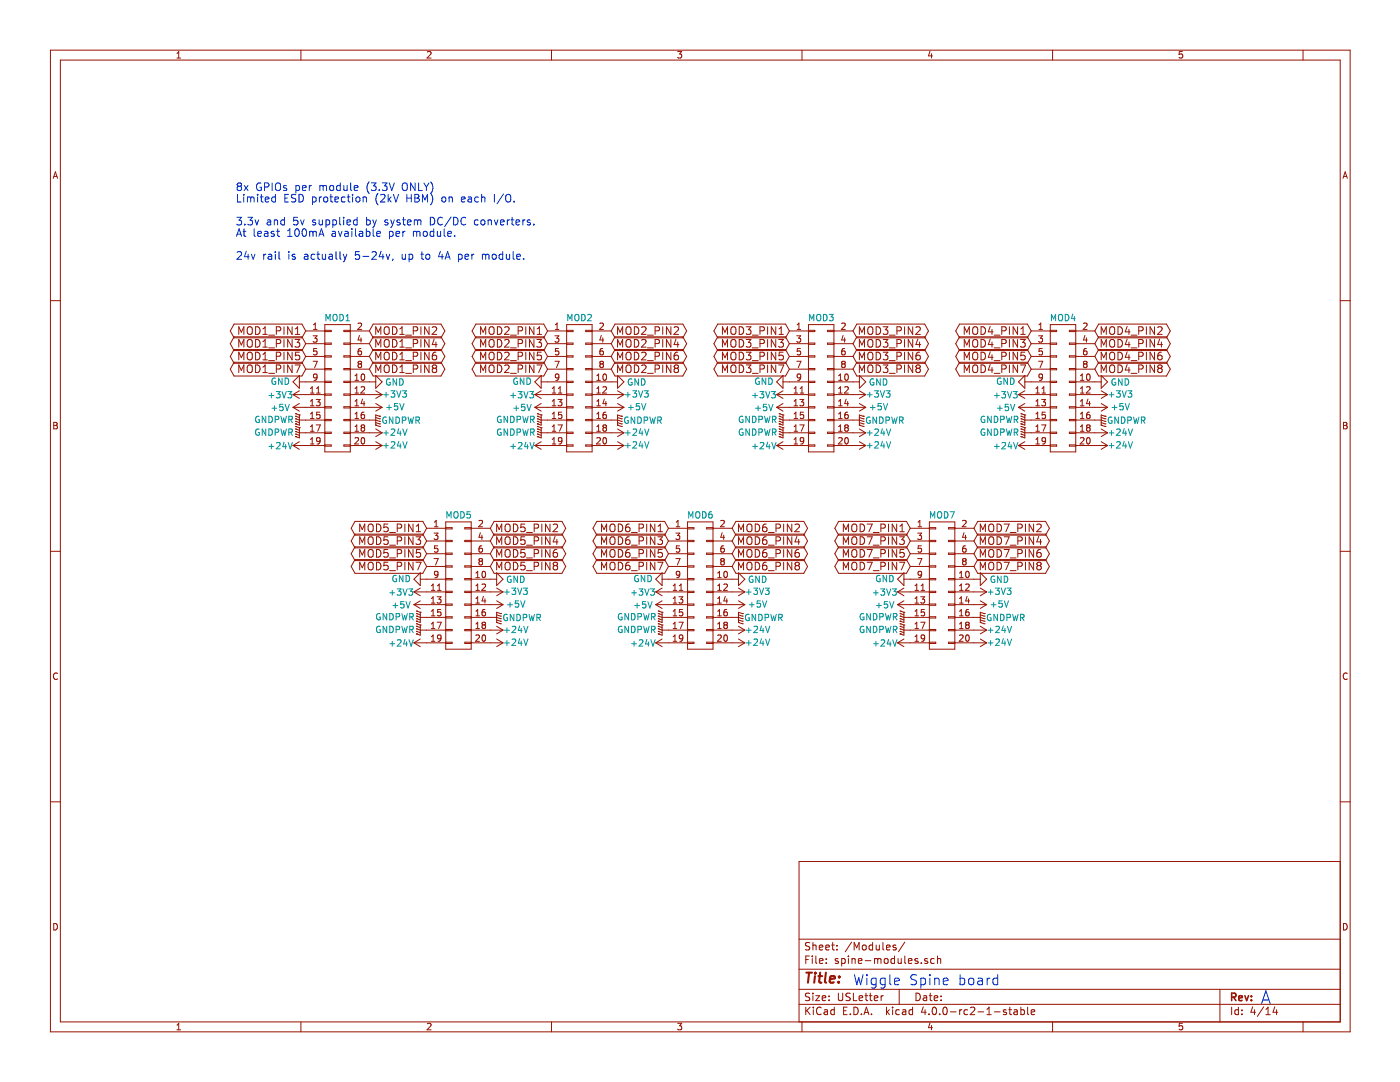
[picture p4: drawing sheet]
<svg xmlns="http://www.w3.org/2000/svg" width="279mm" height="216mm" viewBox="0 0 279 216" stroke-linecap="round" stroke-linejoin="round" font-family="sans-serif">
<g fill="none" stroke="#981200" stroke-width=".2">
<path d="M10.1 10h259.3v195.9h-259.3zM12 12h255.5v191.9h-255.5zM35.3 11.6h.7M35.3 10.6l.4-.3v1.3M60.1 10v2M85.3 10.4l.5-.1 .2 .3-.8 1h.8M110.1 10v2M135.2 10.3h.8l-.4 .5h.3l.1 .2v.5l-.2 .1-.6-.1M160.1 10v2M185.6 10.2l-.3 1h.8M185.9 10.7v.9M210.1 10v2"/>
<path d="M236 10.3h-.6l-.1 .6 .2-.1h.4l.1 .5-.2 .3-.5-.1M260.1 10v2M10.6 35.6l.5-1.3 .4 1.3M10.7 35.2h.7M268 35.6l.5-1.3 .4 1.3M268.2 35.2h.6M10.1 60h1.9M267.5 60h1.9M46.7 64.7h13.6l.7 1.3-.7 1.4h-13.6l-.7-1.4zM46.7 67.2h13.6l.7 1.4-.7 1.4h-13.6l-.7-1.4zM46.7 69.7h13.6l.7 1.4-.7 1.4h-13.6l-.7-1.4zM46.7 72.3h13.6l.7 1.4-.7 1.3h-13.6l-.7-1.3z"/>
<path d="M47.7 66.7v-1.5l.5 1.1 .5-1.1v1.5M47.7 69.3v-1.6l.5 1.1 .5-1.1v1.6M47.7 71.8v-1.5l.5 1.1 .5-1.1v1.5M47.7 74.3v-1.5l.5 1.1 .5-1.1v1.5M49.4 70.5a.5 .5 0 0 1 .6-.2 .5 .5 0 0 1 .3 .5v.8a.53 .53 0 0 1-.6 .2 .53 .53 0 0 1-.4-.5zM49.4 65.4a.5 .5 0 0 1 .6-.2 .5 .5 0 0 1 .3 .5v.8a.53 .53 0 0 1-.6 .2 .53 .53 0 0 1-.4-.5zM49.4 68a.5 .5 0 0 1 .6-.3 .5 .5 0 0 1 .3 .5v.9a.53 .53 0 0 1-.6 .2 .53 .53 0 0 1-.4-.5zM49.4 73.1a.5 .5 0 0 1 .6-.3 .5 .5 0 0 1 .3 .5v.8a.53 .53 0 0 1-.6 .2 .53 .53 0 0 1-.4-.5zM51 65.2a.77 .77 0 0 1 .9 .8 .77 .77 0 0 1-.9 .7zM51 67.7a.77 .77 0 0 1 .9 .8 .77 .77 0 0 1-.9 .8zM51 70.3a.77 .77 0 0 1 .9 .7 .77 .77 0 0 1-.9 .8zM51 72.8a.77 .77 0 0 1 .9 .8 .77 .77 0 0 1-.9 .7z"/>
<path d="M52.5 66.7h.8M52.5 65.6l.4-.4v1.5M52.5 68.2l.4-.5v1.6M52.5 70.7l.4-.4v1.5M52.5 73.3l.4-.5v1.5M52.5 69.3h.8M52.5 71.8h.8M52.5 74.3h.8M53.6 66.9h1.2M53.6 69.4h1.2M53.6 72h1.2M53.6 74.5h1.2"/>
<path d="M55.1 71.1l.8-.1 .1-.2v-.4l-.3-.1h-.6v1.5M55.1 73.6h.8l.1-.3v-.3l-.3-.2h-.6v1.5M55.1 66l.8-.1 .1-.2v-.3l-.3-.2h-.6v1.5M55.1 68.6l.8-.1 .1-.3v-.3l-.3-.2h-.6v1.6M56.7 65.2v1.5M56.7 67.7v1.6M56.7 70.3v1.5M56.7 72.8v1.5M58.3 65.2v1.5l-.9-1.5v1.5M58.3 67.7v1.6l-.9-1.6v1.6M58.3 70.3v1.5l-.9-1.5v1.5M58.3 72.8v1.5l-.9-1.5v1.5"/>
<path d="M58.5 78.7h6.3M58.5 78.7l1.2 .8M58.9 67.7h.9l-.5 .6 .4 .1 .1 .2-.1 .5-.2 .2h-.4l-.2-.2M58.9 72.8h1l-.7 1.5M58.9 66.7h.9M58.9 65.6l.5-.4v1.5M59.7 76.2h5.1M59.7 70.3h-.7l-.1 .7 .3-.1h.5l.1 .6-.3 .3-.6-.1M59.7 74.9v2.6l-1.2-1.3zM59.7 78l-1.2 .7M61 66h3.8M61 68.6h3.8"/>
<path d="M61 71.1h3.8M61 73.7h3.8M62 78.4h.7M62 77.5l.3-.3v1.2M62.5 67h.8l-.5 .5 .4 .1v.5l-.2 .2-.5-.2M62.5 72.1h.8l-.5 1.3M62.6 65.7h.7M62.6 64.8l.3-.3v1.2M63.1 79.7h.8l-.4 .5 .3 .1v.5l-.1 .2-.6-.2M63.2 78.4h.7M63.2 77.5l.3-.3v1.2M63.2 69.5h-.6v.6l.1-.1 .5 .1v.6l-.2 .1-.4-.1"/>
<path d="M63.3 75.2l-.3 .2h-.2l-.2-.2 .1-.5 .3-.1 .3 .3a.84 .84 0 0 1-.4 1h-.2M64.8 64.8h5.1v25.4h-5.1zM64.8 65.9h1.3v.3h-1.3M64.8 68.5h1.3v.2h-1.3M64.8 71h1.3v.2h-1.3M64.8 73.5h1.3v.3h-1.3M64.8 76.1h1.3v.2h-1.3M64.8 78.6h1.3v.3h-1.3M69.9 78.6h-1.3v.3h1.3M69.9 76.1h-1.3v.2h1.3M69.9 73.5h-1.3v.3h1.3M69.9 71h-1.3v.2h1.3"/>
<path d="M69.9 68.5h-1.3v.2h1.3M69.9 65.9h-1.3v.3h1.3M69.9 66h3.8M69.9 68.6h3.8M69.9 71.1h3.8M69.9 73.7h3.8M69.9 76.2h5.1M69.9 78.7h6.4M70.8 75.9h.8M70.8 75l.4-.4v1.3M70.8 77.5l.4-.3v1.2M70.8 78.4h.8"/>
<path d="M71.5 64.6l.4-.1 .3 .3-.8 .9h.8M71.7 72.6l-.2-.2 .2-.3 .4 .1 .1 .2-.3 .2M71.7 72.6l-.2 .3v.3l.2 .2h.2l.3-.3-.1-.4-.2-.1M71.7 72.6h.2M71.7 66.9l-.2 .9h.7M72 69.5l-.3 .1-.2 .2v.8l.2 .2 .4-.1 .1-.4-.2-.2-.3-.1-.2 .3M72 67.4v.9M72.1 77.3l.4-.1 .3 .3-.8 .9h.8M72.2 74.7l.1-.1a.67 .67 0 0 1 .5 .7 .67 .67 0 0 1-.5 .6l-.2-.5zM72.3 79.6l-.2 .9h.7M74.5 64.7h13.5l.8 1.3-.8 1.4h-13.5l-.8-1.4zM74.5 67.2h13.5l.8 1.4-.8 1.4h-13.5l-.8-1.4z"/>
<path d="M74.5 69.7h13.5l.8 1.4-.8 1.4h-13.5l-.8-1.4zM74.5 72.3h13.5l.8 1.4-.8 1.3h-13.5l-.8-1.3zM75 66.7v-1.5l.5 1.1 .5-1.1v1.5M75 69.3v-1.6l.5 1.1 .5-1.1v1.6M75 71.8v-1.5l.5 1.1 .5-1.1v1.5M75 74.3v-1.5l.5 1.1 .5-1.1v1.5M75 74.9l1.3 1.3-1.3 1.3zM75 78l1.3 .7M76.3 78.7l-1.3 .8M76.7 65.4a.5 .5 0 0 1 .6-.2 .5 .5 0 0 1 .4 .5l-.1 .8a.53 .53 0 0 1-.6 .2 .53 .53 0 0 1-.3-.5zM76.7 68a.5 .5 0 0 1 .6-.3 .5 .5 0 0 1 .4 .5l-.1 .9a.53 .53 0 0 1-.6 .2 .53 .53 0 0 1-.3-.5zM76.7 70.5a.5 .5 0 0 1 .6-.2 .5 .5 0 0 1 .4 .5l-.1 .8a.53 .53 0 0 1-.6 .2 .53 .53 0 0 1-.3-.5z"/>
<path d="M76.7 73.1a.5 .5 0 0 1 .6-.3 .5 .5 0 0 1 .4 .5l-.1 .8a.53 .53 0 0 1-.6 .2 .53 .53 0 0 1-.3-.5zM78.3 65.2a.77 .77 0 0 1 .9 .8 .77 .77 0 0 1-.9 .7zM78.3 67.7a.77 .77 0 0 1 .9 .8 .77 .77 0 0 1-.9 .8zM78.3 70.3a.77 .77 0 0 1 .9 .7 .77 .77 0 0 1-.9 .8zM78.3 72.8a.77 .77 0 0 1 .9 .8 .77 .77 0 0 1-.9 .7zM79.8 66.7h.9M79.8 65.6l.4-.4v1.5M79.8 68.2l.4-.5v1.6M79.8 70.7l.4-.4v1.5M79.8 73.3l.4-.5v1.5M79.8 69.3h.9M79.8 71.8h.9"/>
<path d="M79.8 74.3h.9M81 66.9h1.1M81 69.4h1.1M81 72h1.1M81 74.5h1.1M82.5 71.1l.7-.1 .2-.2-.1-.4-.2-.1h-.6v1.5M82.5 73.6h.7l.2-.3-.1-.3-.2-.2h-.6v1.5M82.5 66l.7-.1 .2-.2-.1-.3-.2-.2h-.6v1.5M82.5 68.6l.7-.1 .2-.3-.1-.3-.2-.2h-.6v1.6M84 65.2v1.5M84 67.7v1.6M84 70.3v1.5"/>
<path d="M84 72.8v1.5M85.6 65.2v1.5l-.9-1.5v1.5M85.6 67.7v1.6l-.9-1.6v1.6M85.6 70.3v1.5l-.9-1.5v1.5M85.6 72.8v1.5l-.9-1.5v1.5M86.3 65.4l.5-.2 .4 .4-1 1.1h1M86.6 73.5l-.3-.3 .3-.4 .4 .1 .2 .2-.4 .4M86.6 73.5l-.3 .3v.3l.3 .2h.2l.4-.2v-.3l-.4-.3M86.6 73.5h.2M86.6 67.7l-.3 1.1h.9M87 70.3l-.4 .1a.99 .99 0 0 0 0 1.4l.5-.1 .1-.6-.4-.2h-.2l-.3 .2M87 68.2v1.1"/>
<path d="M95 64.7h13.5l.8 1.3-.8 1.4h-13.5l-.8-1.4zM95 67.2h13.5l.8 1.4-.8 1.4h-13.5l-.8-1.4zM95 69.7h13.5l.8 1.4-.8 1.4h-13.5l-.8-1.4zM95 72.3h13.5l.8 1.4-.8 1.3h-13.5l-.8-1.3zM95.9 66.7v-1.5l.5 1.1 .5-1.1v1.5M95.9 69.3v-1.6l.5 1.1 .5-1.1v1.6M95.9 71.8v-1.5l.5 1.1 .5-1.1v1.5M95.9 74.3v-1.5l.5 1.1 .5-1.1v1.5M97.7 65.4a.5 .5 0 0 1 .5-.2 .5 .5 0 0 1 .4 .5v.8a.53 .53 0 0 1-.6 .2 .53 .53 0 0 1-.4-.5zM97.7 73.1a.5 .5 0 0 1 .5-.3 .5 .5 0 0 1 .4 .5v.8a.53 .53 0 0 1-.6 .2 .53 .53 0 0 1-.4-.5zM97.7 68a.5 .5 0 0 1 .5-.3 .5 .5 0 0 1 .4 .5v.9a.53 .53 0 0 1-.6 .2 .53 .53 0 0 1-.4-.5zM97.7 70.5a.5 .5 0 0 1 .5-.2 .5 .5 0 0 1 .4 .5v.8a.53 .53 0 0 1-.6 .2 .53 .53 0 0 1-.4-.5z"/>
<path d="M99.3 65.2a.77 .77 0 0 1 .9 .8 .77 .77 0 0 1-.9 .7zM99.3 67.7a.77 .77 0 0 1 .9 .8 .77 .77 0 0 1-.9 .8zM99.3 70.3a.77 .77 0 0 1 .9 .7 .77 .77 0 0 1-.9 .8zM99.3 72.8a.77 .77 0 0 1 .9 .8 .77 .77 0 0 1-.9 .7zM100.7 65.4l.6-.2 .3 .4-.9 1.1h.9M100.7 67.9l.6-.2 .3 .5-.9 1.1h.9M100.7 70.4l.6-.1 .3 .4-.9 1.1h.9M100.7 73l.6-.2 .3 .5-.9 1h.9M101.9 66.9h1.2M101.9 69.4h1.2M101.9 72h1.2M101.9 74.5h1.2"/>
<path d="M103.4 71.1l.7-.1 .2-.2-.1-.4-.2-.1h-.6v1.5M103.4 73.6h.7l.2-.3-.1-.3-.2-.2h-.6v1.5M103.4 66l.7-.1 .2-.2-.1-.3-.2-.2h-.6v1.5M103.4 68.6l.7-.1 .2-.3-.1-.3-.2-.2h-.6v1.6M104.9 65.2v1.5M104.9 67.7v1.6M104.9 70.3v1.5M104.9 72.8v1.5M106.6 65.2v1.5l-.9-1.5v1.5M106.6 67.7v1.6l-.9-1.6v1.6M106.6 70.3v1.5l-.9-1.5v1.5M106.6 72.8v1.5l-.9-1.5v1.5"/>
<path d="M106.7 78.7h6.4M106.7 78.7l1.3 .8M107.1 67.7h1l-.5 .6 .3 .1 .2 .2-.1 .5-.2 .2h-.5l-.2-.2M107.1 72.8h1.1l-.7 1.5M107.2 66.7h.9M107.2 65.6l.5-.4v1.5M108 76.2h5.1M108 70.3h-.7l-.1 .7 .2-.1h.5l.2 .6-.3 .3-.6-.1M108 74.9v2.6l-1.3-1.3zM108 78l-1.3 .7M109.3 66h3.8M109.3 68.6h3.8"/>
<path d="M109.3 71.1h3.8M109.3 73.7h3.8M110.2 78.4h.7M110.2 77.5l.4-.3v1.2M110.7 67h.8l-.4 .5 .4 .1v.5l-.2 .2-.6-.2M110.7 72.1h.9l-.5 1.3M110.8 65.7h.7M110.8 64.8l.4-.3v1.2M111.4 79.7h.7l-.4 .5 .4 .1v.5l-.2 .2-.5-.2M111.4 78.4h.7M111.4 77.5l.4-.3v1.2M111.5 69.5h-.6l-.1 .6 .2-.1 .5 .1v.6l-.2 .1-.5-.1"/>
<path d="M111.5 75.2l-.2 .2h-.2l-.3-.2 .1-.5 .4-.1 .2 .3a.84 .84 0 0 1-.3 1h-.3M113.1 78.6h1.3v.3h-1.3M113.1 76.1h1.3v.2h-1.3M113.1 73.5h1.3v.3h-1.3M113.1 71h1.3v.2h-1.3M113.1 68.5h1.3v.2h-1.3M113.1 65.9h1.3v.3h-1.3M113.1 64.8h5.1v25.4h-5.1zM118.2 78.6h-1.3v.3h1.3M118.2 76.1h-1.3v.2h1.3M118.2 73.5h-1.3v.3h1.3M118.2 71h-1.3v.2h1.3"/>
<path d="M118.2 68.5h-1.3v.2h1.3M118.2 65.9h-1.3v.3h1.3M118.2 66h3.8M118.2 68.6h3.8M118.2 71.1h3.8M118.2 73.7h3.8M118.2 76.2h5M118.2 78.7h6.3M119.1 75.9h.7M119.1 78.4h.7M119.1 75l.4-.4v1.3M119.1 77.5l.4-.3v1.2"/>
<path d="M119.7 64.6l.5-.1 .2 .3-.8 .9h.8M119.9 72.6l-.2-.2 .2-.3 .5 .1v.2l-.2 .2M119.9 72.6h.3M119.9 72.6l-.2 .3 .1 .3 .1 .2h.3l.2-.3v-.4l-.2-.1M120 66.9l-.3 .9h.8M120.3 69.5l-.4 .1-.1 .2-.1 .8 .2 .2 .5-.1v-.4l-.1-.2-.4-.1-.2 .3M120.3 67.4v.9M120.3 77.3l.5-.1 .2 .3-.8 .9h.8M120.4 74.7l.2-.1a.67 .67 0 0 1 .5 .7 .67 .67 0 0 1-.5 .6l-.3-.5zM120.6 79.6l-.3 .9h.8M122.7 64.7h13.6l.7 1.3-.7 1.4h-13.6l-.7-1.4zM122.7 67.2h13.6l.7 1.4-.7 1.4h-13.6l-.7-1.4z"/>
<path d="M122.7 69.7h13.6l.7 1.4-.7 1.4h-13.6l-.7-1.4zM122.7 72.3h13.6l.7 1.4-.7 1.3h-13.6l-.7-1.3zM123.2 66.7v-1.5l.6 1.1 .5-1.1v1.5M123.2 69.3v-1.6l.6 1.1 .5-1.1v1.6M123.2 71.8v-1.5l.6 1.1 .5-1.1v1.5M123.2 74.3v-1.5l.6 1.1 .5-1.1v1.5M123.2 74.9l1.3 1.3-1.3 1.3zM123.2 78l1.3 .7M124.5 78.7l-1.3 .8M125 65.4a.5 .5 0 0 1 .6-.2 .5 .5 0 0 1 .3 .5v.8a.53 .53 0 0 1-.6 .2 .53 .53 0 0 1-.4-.5zM125 68a.5 .5 0 0 1 .6-.3 .5 .5 0 0 1 .3 .5v.9a.53 .53 0 0 1-.6 .2 .53 .53 0 0 1-.4-.5zM125 70.5a.5 .5 0 0 1 .6-.2 .5 .5 0 0 1 .3 .5v.8a.53 .53 0 0 1-.6 .2 .53 .53 0 0 1-.4-.5z"/>
<path d="M125 73.1a.5 .5 0 0 1 .6-.3 .5 .5 0 0 1 .3 .5v.8a.53 .53 0 0 1-.6 .2 .53 .53 0 0 1-.4-.5zM126.6 65.2a.77 .77 0 0 1 .9 .8 .77 .77 0 0 1-.9 .7zM126.6 67.7a.77 .77 0 0 1 .9 .8 .77 .77 0 0 1-.9 .8zM126.6 70.3a.77 .77 0 0 1 .9 .7 .77 .77 0 0 1-.9 .8zM126.6 72.8a.77 .77 0 0 1 .9 .8 .77 .77 0 0 1-.9 .7zM128 65.4l.6-.2 .3 .4-.9 1.1h.9M128 67.9l.6-.2 .3 .5-.9 1.1h.9M128 70.4l.6-.1 .3 .4-.9 1.1h.9M128 73l.6-.2 .3 .5-.9 1h.9M129.2 66.9h1.2M129.2 69.4h1.2M129.2 72h1.2"/>
<path d="M129.2 74.5h1.2M130.7 71.1l.8-.1 .1-.2v-.4l-.3-.1h-.6v1.5M130.7 73.6h.8l.1-.3v-.3l-.3-.2h-.6v1.5M130.7 66l.8-.1 .1-.2v-.3l-.3-.2h-.6v1.5M130.7 68.6l.8-.1 .1-.3v-.3l-.3-.2h-.6v1.6M132.3 65.2v1.5M132.3 67.7v1.6M132.3 70.3v1.5M132.3 72.8v1.5M133.9 65.2v1.5l-.9-1.5v1.5M133.9 67.7v1.6l-.9-1.6v1.6M133.9 70.3v1.5l-.9-1.5v1.5"/>
<path d="M133.9 72.8v1.5l-.9-1.5v1.5M134.5 65.4l.6-.2 .3 .4-.9 1.1h.9M134.8 73.5l-.3-.3 .3-.4 .5 .1 .1 .2-.3 .4M134.8 73.5l-.3 .3v.3l.3 .2h.3l.3-.2v-.3l-.3-.3M134.8 73.5h.3M134.9 67.7l-.4 1.1h1M135.3 70.3l-.5 .1a.99 .99 0 0 0 0 1.4l.5-.1 .1-.6-.3-.2h-.3l-.3 .2M135.3 68.2v1.1M143.2 64.7h13.6l.7 1.3-.7 1.4h-13.6l-.7-1.4zM143.2 67.2h13.6l.7 1.4-.7 1.4h-13.6l-.7-1.4zM143.2 69.7h13.6l.7 1.4-.7 1.4h-13.6l-.7-1.4zM143.2 72.3h13.6l.7 1.4-.7 1.3h-13.6l-.7-1.3z"/>
<path d="M144.2 66.7v-1.5l.5 1.1 .5-1.1v1.5M144.2 69.3v-1.6l.5 1.1 .5-1.1v1.6M144.2 71.8v-1.5l.5 1.1 .5-1.1v1.5M144.2 74.3v-1.5l.5 1.1 .5-1.1v1.5M145.9 68a.5 .5 0 0 1 .6-.3 .5 .5 0 0 1 .4 .5l-.1 .9a.53 .53 0 0 1-.6 .2 .53 .53 0 0 1-.3-.5zM145.9 70.5a.5 .5 0 0 1 .6-.2 .5 .5 0 0 1 .4 .5l-.1 .8a.53 .53 0 0 1-.6 .2 .53 .53 0 0 1-.3-.5zM146.1 65.3a.5 .5 0 0 1 .5-.1 .5 .5 0 0 1 .3 .5l-.1 .8a.53 .53 0 0 1-.6 .2 .53 .53 0 0 1-.3-.5v-.5zM146.1 72.9a.5 .5 0 0 1 .5 0 .5 .5 0 0 1 .3 .4l-.1 .8a.53 .53 0 0 1-.6 .2 .53 .53 0 0 1-.3-.5v-.5zM147.5 65.2a.77 .77 0 0 1 .9 .8 .77 .77 0 0 1-.9 .7zM147.5 67.7a.77 .77 0 0 1 .9 .8 .77 .77 0 0 1-.9 .8zM147.5 70.3a.77 .77 0 0 1 .9 .7 .77 .77 0 0 1-.9 .8zM147.5 72.8a.77 .77 0 0 1 .9 .8 .77 .77 0 0 1-.9 .7z"/>
<path d="M148.9 65.2h1l-.5 .6 .3 .1 .2 .2-.1 .5-.2 .1h-.5l-.2-.1M148.9 67.7h1l-.5 .6 .3 .1 .2 .2-.1 .5-.2 .2h-.5l-.2-.2M148.9 70.3h1l-.5 .6h.3l.2 .2-.1 .6-.2 .1h-.5l-.2-.1M148.9 72.8h1l-.5 .6 .3 .1 .2 .2-.1 .5-.2 .1h-.5l-.2-.1M150.1 66.9h1.2M150.1 69.4h1.2M150.1 72h1.2M150.1 74.5h1.2M151.7 71.1l.7-.1 .2-.2-.1-.4-.2-.1h-.6v1.5M151.7 73.6h.7l.2-.3-.1-.3-.2-.2h-.6v1.5M151.7 66l.7-.1 .2-.2-.1-.3-.2-.2h-.6v1.5M151.7 68.6l.7-.1 .2-.3-.1-.3-.2-.2h-.6v1.6"/>
<path d="M153.2 65.2v1.5M153.2 67.7v1.6M153.2 70.3v1.5M153.2 72.8v1.5M154.8 65.2v1.5l-.9-1.5v1.5M154.8 67.7v1.6l-.9-1.6v1.6M154.8 70.3v1.5l-.9-1.5v1.5M154.8 72.8v1.5l-.9-1.5v1.5M155 78.7h6.3M155 78.7l1.3 .8M155.4 67.7h.9l-.5 .6 .4 .1 .1 .2v.5l-.3 .2h-.4l-.2-.2M155.4 72.8h1l-.6 1.5"/>
<path d="M155.5 66.7h.8M155.5 65.6l.4-.4v1.5M156.3 76.2h5M156.3 70.3h-.8v.7l.2-.1h.5l.1 .6-.3 .3-.5-.1M156.3 74.9v2.6l-1.3-1.3zM156.3 78l-1.3 .7M157.5 66h3.8M157.5 68.6h3.8M157.5 71.1h3.8M157.5 73.7h3.8M158.5 78.4h.7M158.5 77.5l.3-.3v1.2"/>
<path d="M159 67h.8l-.4 .5 .3 .1v.5l-.1 .2-.6-.2M159 72.1h.8l-.5 1.3M159.1 65.7h.7M159.1 64.8l.3-.3v1.2M159.6 79.7h.8l-.4 .5 .4 .1v.5l-.2 .2-.6-.2M159.7 78.4h.7M159.7 77.5l.4-.3v1.2M159.7 69.5h-.6v.6l.2-.1 .4 .1v.6l-.1 .1-.5-.1M159.8 75.2l-.2 .2h-.3l-.2-.2 .1-.5 .4-.1 .2 .3a.84 .84 0 0 1-.4 1h-.2M161.3 78.6h1.3v.3h-1.3M161.3 76.1h1.3v.2h-1.3M161.3 73.5h1.3v.3h-1.3"/>
<path d="M161.3 71h1.3v.2h-1.3M161.3 68.5h1.3v.2h-1.3M161.3 65.9h1.3v.3h-1.3M161.3 64.8h5.1v25.4h-5.1zM166.4 78.6h-1.2v.3h1.2M166.4 76.1h-1.2v.2h1.2M166.4 73.5h-1.2v.3h1.2M166.4 71h-1.2v.2h1.2M166.4 68.5h-1.2v.2h1.2M166.4 65.9h-1.2v.3h1.2M166.4 66h3.8M166.4 68.6h3.8"/>
<path d="M166.4 71.1h3.8M166.4 73.7h3.8M166.4 76.2h5.1M166.4 78.7h6.4M167.4 75.9h.7M167.4 78.4h.7M167.4 75l.3-.4v1.3M167.4 77.5l.3-.3v1.2M168 64.6l.5-.1 .2 .3-.8 .9h.8M168.2 72.6l-.2-.2 .2-.3 .4 .1 .1 .2-.2 .2M168.2 72.6h.3M168.2 72.6l-.2 .3v.3l.2 .2h.3l.2-.3-.1-.4-.1-.1"/>
<path d="M168.3 66.9l-.3 .9h.7M168.6 69.5l-.4 .1-.2 .2v.8l.2 .2 .4-.1 .1-.4-.1-.2-.4-.1-.2 .3M168.6 67.4v.9M168.6 77.3l.5-.1 .2 .3-.8 .9h.8M168.7 74.7l.2-.1a.67 .67 0 0 1 .4 .7 .67 .67 0 0 1-.4 .6l-.3-.5zM168.9 79.6l-.3 .9h.7M171 64.7h13.5l.8 1.3-.8 1.4h-13.5l-.8-1.4zM171 67.2h13.5l.8 1.4-.8 1.4h-13.5l-.8-1.4zM171 69.7h13.5l.8 1.4-.8 1.4h-13.5l-.8-1.4zM171 72.3h13.5l.8 1.4-.8 1.3h-13.5l-.8-1.3zM171.5 66.7v-1.5l.5 1.1 .5-1.1v1.5M171.5 69.3v-1.6l.5 1.1 .5-1.1v1.6"/>
<path d="M171.5 71.8v-1.5l.5 1.1 .5-1.1v1.5M171.5 74.3v-1.5l.5 1.1 .5-1.1v1.5M171.5 74.9l1.3 1.3-1.3 1.3zM171.5 78l1.3 .7M172.8 78.7l-1.3 .8M173.3 65.4a.5 .5 0 0 1 .5-.2 .5 .5 0 0 1 .4 .5l-.1 .8a.53 .53 0 0 1-.5 .2 .53 .53 0 0 1-.4-.5zM173.3 68a.5 .5 0 0 1 .5-.3 .5 .5 0 0 1 .4 .5l-.1 .9a.53 .53 0 0 1-.5 .2 .53 .53 0 0 1-.4-.5zM173.3 70.5a.5 .5 0 0 1 .5-.2 .5 .5 0 0 1 .4 .5l-.1 .8a.53 .53 0 0 1-.5 .2 .53 .53 0 0 1-.4-.5zM173.3 73.1a.5 .5 0 0 1 .5-.3 .5 .5 0 0 1 .4 .5l-.1 .8a.53 .53 0 0 1-.5 .2 .53 .53 0 0 1-.4-.5zM174.9 65.2a.77 .77 0 0 1 .9 .8 .77 .77 0 0 1-.9 .7zM174.9 67.7a.77 .77 0 0 1 .9 .8 .77 .77 0 0 1-.9 .8zM174.9 70.3a.77 .77 0 0 1 .9 .7 .77 .77 0 0 1-.9 .8z"/>
<path d="M174.9 72.8a.77 .77 0 0 1 .9 .8 .77 .77 0 0 1-.9 .7zM176.3 65.2h.9l-.5 .6 .3 .1 .2 .2-.1 .5-.2 .1h-.4l-.2-.1M176.3 67.7h.9l-.5 .6 .3 .1 .2 .2-.1 .5-.2 .2h-.4l-.2-.2M176.3 70.3h.9l-.5 .6h.3l.2 .2-.1 .6-.2 .1h-.4l-.2-.1M176.3 72.8h.9l-.5 .6 .3 .1 .2 .2-.1 .5-.2 .1h-.4l-.2-.1M177.5 66.9h1.1M177.5 69.4h1.1M177.5 72h1.1M177.5 74.5h1.1M179 71.1l.7-.1 .2-.2-.1-.4-.2-.1h-.6v1.5M179 73.6h.7l.2-.3-.1-.3-.2-.2h-.6v1.5M179 66l.7-.1 .2-.2-.1-.3-.2-.2h-.6v1.5"/>
<path d="M179 68.6l.7-.1 .2-.3-.1-.3-.2-.2h-.6v1.6M180.5 65.2v1.5M180.5 67.7v1.6M180.5 70.3v1.5M180.5 72.8v1.5M182.1 65.2v1.5l-.8-1.5v1.5M182.1 67.7v1.6l-.8-1.6v1.6M182.1 70.3v1.5l-.8-1.5v1.5M182.1 72.8v1.5l-.8-1.5v1.5M182.8 65.4l.6-.2 .3 .4-1 1.1h1M183.1 73.5l-.3-.3 .3-.4 .4 .1 .2 .2-.3 .4M183.1 73.5l-.3 .3v.3l.3 .2h.3l.3-.2v-.3l-.3-.3"/>
<path d="M183.1 73.5h.3M183.2 67.7l-.4 1.1h.9M183.5 70.3l-.4 .1a.99 .99 0 0 0 0 1.4l.5-.1 .1-.6-.3-.2h-.3l-.3 .2M183.5 68.2v1.1M191.5 64.7h13.5l.8 1.3-.8 1.4h-13.5l-.8-1.4zM191.5 67.2h13.5l.8 1.4-.8 1.4h-13.5l-.8-1.4zM191.5 69.7h13.5l.8 1.4-.8 1.4h-13.5l-.8-1.4zM191.5 72.3h13.5l.8 1.4-.8 1.3h-13.5l-.8-1.3zM192.4 66.7v-1.5l.5 1.1 .6-1.1v1.5M192.4 69.3v-1.6l.5 1.1 .6-1.1v1.6M192.4 71.8v-1.5l.5 1.1 .6-1.1v1.5M192.4 74.3v-1.5l.5 1.1 .6-1.1v1.5"/>
<path d="M194.2 65.4a.5 .5 0 0 1 .6-.2 .5 .5 0 0 1 .3 .5v.8a.53 .53 0 0 1-.6 .2 .53 .53 0 0 1-.4-.5zM194.2 68a.5 .5 0 0 1 .6-.3 .5 .5 0 0 1 .3 .5v.9a.53 .53 0 0 1-.6 .2 .53 .53 0 0 1-.4-.5zM194.2 70.5a.5 .5 0 0 1 .6-.2 .5 .5 0 0 1 .3 .5v.8a.53 .53 0 0 1-.6 .2 .53 .53 0 0 1-.4-.5zM194.2 73.1a.5 .5 0 0 1 .6-.3 .5 .5 0 0 1 .3 .5v.8a.53 .53 0 0 1-.6 .2 .53 .53 0 0 1-.4-.5zM195.8 65.2a.77 .77 0 0 1 .9 .8 .77 .77 0 0 1-.9 .7zM195.8 67.7a.77 .77 0 0 1 .9 .8 .77 .77 0 0 1-.9 .8zM195.8 70.3a.77 .77 0 0 1 .9 .7 .77 .77 0 0 1-.9 .8zM195.8 72.8a.77 .77 0 0 1 .9 .8 .77 .77 0 0 1-.9 .7zM197.6 67.7l-.4 1.1h1M197.6 65.1l-.4 1.1h1M197.6 70.2l-.4 1.1h1M197.6 72.7l-.4 1.1h1"/>
<path d="M198 65.7v1M198 68.2v1.1M198 70.8v1M198 73.3v1M198.4 66.9h1.2M198.4 69.4h1.2M198.4 72h1.2M198.4 74.5h1.2M199.9 71.1l.8-.1 .1-.2-.1-.4-.2-.1h-.6v1.5M199.9 73.6h.8l.1-.3-.1-.3-.2-.2h-.6v1.5M199.9 66l.8-.1 .1-.2-.1-.3-.2-.2h-.6v1.5M199.9 68.6l.8-.1 .1-.3-.1-.3-.2-.2h-.6v1.6"/>
<path d="M201.5 65.2v1.5M201.5 67.7v1.6M201.5 70.3v1.5M201.5 72.8v1.5M203.1 65.2v1.5l-.9-1.5v1.5M203.1 67.7v1.6l-.9-1.6v1.6M203.1 70.3v1.5l-.9-1.5v1.5M203.1 72.8v1.5l-.9-1.5v1.5M203.3 78.7h6.3M203.3 78.7l1.2 .8M203.7 67.7h.9l-.5 .6 .4 .1 .1 .2-.1 .5-.2 .2h-.4l-.2-.2M203.7 72.8h1l-.7 1.5"/>
<path d="M203.7 66.7h.9M203.7 65.6l.5-.4v1.5M204.5 76.2h5.1M204.5 70.3h-.7l-.1 .7 .2-.1h.6l.1 .6-.3 .3-.6-.1M204.5 74.9v2.6l-1.2-1.3zM204.5 78l-1.2 .7M205.8 66h3.8M205.8 68.6h3.8M205.8 71.1h3.8M205.8 73.7h3.8M206.7 78.4h.7M206.7 77.5l.4-.3v1.2"/>
<path d="M207.3 67h.8l-.5 .5 .4 .1v.5l-.2 .2-.5-.2M207.3 72.1h.8l-.5 1.3M207.3 65.7h.8M207.3 64.8l.4-.3v1.2M207.9 79.7h.8l-.5 .5 .4 .1v.5l-.2 .2-.5-.2M208 78.4h.7M208 77.5l.3-.3v1.2M208 69.5h-.6l-.1 .6 .2-.1 .5 .1v.6l-.2 .1-.5-.1M208.1 75.2l-.3 .2h-.2l-.3-.2 .1-.5 .4-.1 .3 .3a.84 .84 0 0 1-.4 1h-.3M209.6 78.6h1.3v.3h-1.3M209.6 76.1h1.3v.2h-1.3M209.6 73.5h1.3v.3h-1.3"/>
<path d="M209.6 71h1.3v.2h-1.3M209.6 68.5h1.3v.2h-1.3M209.6 65.9h1.3v.3h-1.3M209.6 64.8h5.1v25.4h-5.1zM214.7 78.6h-1.3v.3h1.3M214.7 76.1h-1.3v.2h1.3M214.7 73.5h-1.3v.3h1.3M214.7 71h-1.3v.2h1.3M214.7 68.5h-1.3v.2h1.3M214.7 65.9h-1.3v.3h1.3M214.7 66h3.8M214.7 68.6h3.8"/>
<path d="M214.7 71.1h3.8M214.7 73.7h3.8M214.7 76.2h5.1M214.7 78.7h6.3M215.6 75.9h.7M215.6 78.4h.7M215.6 75l.4-.4v1.3M215.6 77.5l.4-.3v1.2M216.2 64.6l.5-.1 .2 .3-.7 .9h.7M216.5 72.6l-.3-.2 .3-.3 .4 .1v.2l-.2 .2M216.5 72.6h.2M216.5 72.6l-.3 .3 .1 .3 .2 .2h.2l.2-.3v-.4l-.2-.1"/>
<path d="M216.5 66.9l-.3 .9h.8M216.8 69.5l-.3 .1-.2 .2-.1 .8 .3 .2 .4-.1v-.4l-.1-.2-.3-.1-.3 .3M216.8 67.4v.9M216.8 77.3l.5-.1 .3 .3-.8 .9h.8M216.9 74.7l.2-.1a.67 .67 0 0 1 .5 .7 .67 .67 0 0 1-.5 .6l-.3-.5zM217.1 79.6l-.3 .9h.8M219.3 64.7h13.5l.8 1.3-.8 1.4h-13.5l-.8-1.4zM219.3 67.2h13.5l.8 1.4-.8 1.4h-13.5l-.8-1.4zM219.3 69.7h13.5l.8 1.4-.8 1.4h-13.5l-.8-1.4zM219.3 72.3h13.5l.8 1.4-.8 1.3h-13.5l-.8-1.3zM219.8 66.7v-1.5l.5 1.1 .5-1.1v1.5M219.8 69.3v-1.6l.5 1.1 .5-1.1v1.6"/>
<path d="M219.8 71.8v-1.5l.5 1.1 .5-1.1v1.5M219.8 74.3v-1.5l.5 1.1 .5-1.1v1.5M219.8 74.9l1.2 1.3-1.2 1.3zM219.8 78l1.2 .7M221 78.7l-1.2 .8M221.5 65.4a.5 .5 0 0 1 .6-.2 .5 .5 0 0 1 .4 .5l-.1 .8a.53 .53 0 0 1-.6 .2 .53 .53 0 0 1-.4-.5zM221.5 70.5a.5 .5 0 0 1 .6-.2 .5 .5 0 0 1 .4 .5l-.1 .8a.53 .53 0 0 1-.6 .2 .53 .53 0 0 1-.4-.5zM221.5 73.1a.5 .5 0 0 1 .6-.3 .5 .5 0 0 1 .4 .5l-.1 .8a.53 .53 0 0 1-.6 .2 .53 .53 0 0 1-.4-.5zM221.7 67.8a.5 .5 0 0 1 .5 0 .5 .5 0 0 1 .3 .4l-.1 .9a.53 .53 0 0 1-.6 .2 .53 .53 0 0 1-.4-.5v-.6zM223.1 65.2a.77 .77 0 0 1 .9 .8 .77 .77 0 0 1-.9 .7zM223.1 67.7a.77 .77 0 0 1 .9 .8 .77 .77 0 0 1-.9 .8zM223.1 70.3a.77 .77 0 0 1 .9 .7 .77 .77 0 0 1-.9 .8z"/>
<path d="M223.1 72.8a.77 .77 0 0 1 .9 .8 .77 .77 0 0 1-.9 .7zM224.9 67.7l-.3 1.1h.9M224.9 65.1l-.3 1.1h.9M224.9 70.2l-.3 1.1h.9M224.9 72.7l-.3 1.1h.9M225.3 65.7v1M225.3 68.2v1.1M225.3 70.8v1M225.3 73.3v1M225.7 66.9h1.2M225.7 69.4h1.2M225.7 72h1.2"/>
<path d="M225.7 74.5h1.2M227.3 71.1l.7-.1 .1-.2v-.4l-.3-.1h-.5v1.5M227.3 73.6h.7l.1-.3v-.3l-.3-.2h-.5v1.5M227.3 66l.7-.1 .1-.2v-.3l-.3-.2h-.5v1.5M227.3 68.6l.7-.1 .1-.3v-.3l-.3-.2h-.5v1.6M228.8 65.2v1.5M228.8 67.7v1.6M228.8 70.3v1.5M228.8 72.8v1.5M230.4 65.2v1.5l-.9-1.5v1.5M230.4 67.7v1.6l-.9-1.6v1.6M230.4 70.3v1.5l-.9-1.5v1.5"/>
<path d="M230.4 72.8v1.5l-.9-1.5v1.5M231 65.4l.6-.2 .3 .4-.9 1.1h.9M231.3 73.5l-.3-.3 .3-.4 .5 .1 .1 .2-.3 .4M231.3 73.5l-.3 .3v.3l.3 .2h.3l.3-.2v-.3l-.3-.3M231.3 73.5h.3M231.4 67.7l-.4 1.1h1M231.8 70.3l-.5 .1a.99 .99 0 0 0 0 1.4l.6-.1v-.6l-.3-.2h-.3l-.3 .2M231.8 68.2v1.1M10.7 84.3h.5l.2 .2-.2 .4 .3 .2-.3 .5h-.5zM10.7 84.9h.5M58.5 88.9h6.3M58.5 81.3h6.3"/>
<path d="M58.5 88.9l1.2 .8M58.5 81.3l1.2 .7M59 85.1h.1M59 85.6h.1M59 86.1h.1M59 86.6h.1M59 87.1h.1M59 82.5h.1M59 83.1h.1M59 83.6h.1M59 84.1h.1M59 84.6h.1"/>
<path d="M59 83.6l.7 .2h5.1M59 86.1l.7 .3h5.1M59 85.1l.7 .2M59 85.6l.7 .3M59 86.6l.7 .3M59 82.5l.7 .3M59 83.1l.7 .2M59 84.1l.7 .2M59.7 85.3h.1M59.7 82.8h.1M59.7 82.8v2l-.7-.2M59.7 85.3v2.1l-.7-.3"/>
<path d="M59.7 88.1l-1.2 .8M59.7 80.5l-1.2 .8M62 82.6l.3-.4v1.3M62 88.6h.7M62 80.1l.3-.4v1.3M62 85.1l.3-.3v1.3M62 87.7l.3-.4v1.3M62 81h.7M62 83.5h.7M62 86.1h.7M63.1 84.8h.8l-.5 1.3M63.8 82.2h-.6v.6l.2-.1 .4 .1v.6l-.1 .1-.5-.1"/>
<path d="M63.9 87.9l-.2 .2h-.3l-.2-.2 .1-.5 .4-.1 .2 .3a.84 .84 0 0 1-.4 1h-.2M64.8 88.8h1.3v.2h-1.3M64.8 81.2h1.3v.2h-1.3M64.8 83.7h1.3v.2h-1.3M64.8 86.2h1.3v.3h-1.3M69.9 88.8h-1.3v.2h1.3M69.9 86.2h-1.3v.3h1.3M69.9 83.7h-1.3v.2h1.3M69.9 81.2h-1.3v.2h1.3M69.9 88.9h6.4M69.9 81.3h6.4M69.9 83.8h5.1l.7 .3"/>
<path d="M69.9 86.4h6.4M70.8 80.1l.4-.4v1.3M70.8 82.6l.4-.4v1.3M70.8 85.1l.4-.3v1.3M70.8 87.4l.5-.1 .3 .4-.8 .9h.8M70.8 81h.8M70.8 83.5h.8M70.8 86.1h.8M72.2 87.4l.1-.1a.67 .67 0 0 1 .5 .7 .67 .67 0 0 1-.5 .6l-.2-.5zM72.3 85.3l-.2-.2 .2-.3 .4 .1 .1 .2-.3 .2M72.3 85.3l-.2 .3v.3l.2 .2h.2l.3-.3-.1-.4-.2-.1M72.3 85.3h.2"/>
<path d="M72.6 82.2l-.3 .1-.2 .2v.8l.2 .2 .4-.1 .1-.4-.2-.2-.3-.1-.2 .3M72.6 80.1v.9M75 84.8h.1M75 84.8l.7 .3M75 84.3l.7 .3M75 83.3l.7 .3M75 88.1l1.3 .8M75 85.6l1.3 .8M75 80.5l1.3 .8M75.7 85.1h.1M75.7 84.6h.1M75.7 84.1h.1"/>
<path d="M75.7 83.6h.1M75.7 83.1h.1M75.7 83.1l-.7-.3v2M76.3 88.9l-1.3 .8M76.3 86.4l-1.3 .7M76.3 81.3l-1.3 .7M106.7 88.9h6.4M106.7 81.3h6.4M106.7 88.9l1.3 .8M106.7 81.3l1.3 .7M107.2 85.1h.1M107.2 85.6h.1"/>
<path d="M107.2 86.1h.1M107.2 86.6h.1M107.2 87.1h.1M107.2 82.5h.1M107.2 83.1h.1M107.2 83.6h.1M107.2 84.1h.1M107.2 84.6h.1M107.2 83.6l.8 .2h5.1M107.2 86.1l.8 .3h5.1M107.2 85.1l.8 .2M107.2 85.6l.8 .3"/>
<path d="M107.2 86.6l.8 .3M107.2 82.5l.8 .3M107.2 83.1l.8 .2M107.2 84.1l.8 .2M108 85.3h.1M108 82.8h.1M108 82.8v2l-.8-.2M108 85.3v2.1l-.8-.3M108 88.1l-1.3 .8M108 80.5l-1.3 .8M110.2 88.6h.7M110.2 81h.7"/>
<path d="M110.2 83.5h.7M110.2 86.1h.7M110.2 85.1l.4-.3v1.3M110.2 80.1l.4-.4v1.3M110.2 82.6l.4-.4v1.3M110.2 87.7l.4-.4v1.3M111.4 84.8h.8l-.5 1.3M112.1 82.2h-.6l-.1 .6 .2-.1 .5 .1v.6l-.2 .1-.5-.1M112.1 87.9l-.2 .2h-.2l-.3-.2 .1-.5 .4-.1 .2 .3a.84 .84 0 0 1-.3 1h-.3M113.1 88.8h1.3v.2h-1.3M113.1 86.2h1.3v.3h-1.3M113.1 83.7h1.3v.2h-1.3"/>
<path d="M113.1 81.2h1.3v.2h-1.3M118.2 88.8h-1.3v.2h1.3M118.2 86.2h-1.3v.3h1.3M118.2 83.7h-1.3v.2h1.3M118.2 81.2h-1.3v.2h1.3M118.2 88.9h6.3M118.2 81.3h6.3M118.2 83.8h5l.8 .3M118.2 86.4h6.3M119.1 87.4l.5-.1 .2 .4-.8 .9h.8M119.1 81h.7M119.1 83.5h.7"/>
<path d="M119.1 86.1h.7M119.1 80.1l.4-.4v1.3M119.1 82.6l.4-.4v1.3M119.1 85.1l.4-.3v1.3M120.4 87.4l.2-.1a.67 .67 0 0 1 .5 .7 .67 .67 0 0 1-.5 .6l-.3-.5zM120.6 85.3l-.3 .3 .1 .3 .2 .2h.2l.2-.3v-.4l-.2-.1M120.6 85.3l-.3-.2 .3-.3 .4 .1v.2l-.2 .2M120.6 85.3h.2M120.9 82.2l-.3 .1-.2 .2-.1 .8 .3 .2 .4-.1v-.4l-.1-.2-.3-.1-.3 .3M120.9 80.1v.9M123.2 84.8h.1M123.2 84.8l.8 .3"/>
<path d="M123.2 84.3l.8 .3M123.2 83.3l.8 .3M123.2 88.1l1.3 .8M123.2 85.6l1.3 .8M123.2 80.5l1.3 .8M124 85.1h.1M124 84.6h.1M124 84.1h.1M124 83.6h.1M124 83.1h.1M124 83.1l-.8-.3v2M124.5 88.9l-1.3 .8"/>
<path d="M124.5 86.4l-1.3 .7M124.5 81.3l-1.3 .7M155 88.9h6.3M155 81.3h6.3M155 88.9l1.3 .8M155 81.3l1.3 .7M155.5 85.1h.1M155.5 85.6h.1M155.5 86.1h.1M155.5 86.6h.1M155.5 87.1h.1M155.5 82.5h.1"/>
<path d="M155.5 83.1h.1M155.5 83.6h.1M155.5 84.1h.1M155.5 84.6h.1M155.5 83.6l.8 .2h5M155.5 86.1l.8 .3h5M155.5 85.1l.8 .2M155.5 85.6l.8 .3M155.5 86.6l.8 .3M155.5 82.5l.8 .3M155.5 83.1l.8 .2M155.5 84.1l.8 .2"/>
<path d="M156.3 85.3h.1M156.3 82.8h.1M156.3 82.8v2l-.8-.2M156.3 85.3v2.1l-.8-.3M156.3 88.1l-1.3 .8M156.3 80.5l-1.3 .8M158.5 88.6h.7M158.5 81h.7M158.5 83.5h.7M158.5 86.1h.7M158.5 85.1l.3-.3v1.3M158.5 87.7l.3-.4v1.3"/>
<path d="M158.5 82.6l.3-.4v1.3M158.5 80.1l.3-.4v1.3M159.6 84.8h.9l-.6 1.3M160.4 82.2h-.7v.6l.2-.1 .5 .1v.6l-.2 .1-.5-.1M160.4 87.9l-.2 .2h-.3l-.2-.2 .1-.5 .4-.1 .2 .3a.84 .84 0 0 1-.3 1h-.3M161.3 88.8h1.3v.2h-1.3M161.3 86.2h1.3v.3h-1.3M161.3 83.7h1.3v.2h-1.3M161.3 81.2h1.3v.2h-1.3M166.4 88.8h-1.2v.2h1.2M166.4 86.2h-1.2v.3h1.2M166.4 83.7h-1.2v.2h1.2"/>
<path d="M166.4 81.2h-1.2v.2h1.2M166.4 88.9h6.4M166.4 81.3h6.4M166.4 83.8h5.1l.8 .3M166.4 86.4h6.4M167.4 87.4l.4-.1 .3 .4-.8 .9h.8M167.4 81h.7M167.4 83.5h.7M167.4 86.1h.7M167.4 80.1l.3-.4v1.3M167.4 82.6l.3-.4v1.3M167.4 85.1l.3-.3v1.3"/>
<path d="M168.7 87.4l.2-.1a.67 .67 0 0 1 .4 .7 .67 .67 0 0 1-.4 .6l-.3-.5zM168.8 85.3l-.2 .3v.3l.2 .2h.3l.2-.3-.1-.4-.1-.1M168.8 85.3l-.2-.2 .2-.3 .4 .1 .1 .2-.2 .2M168.8 85.3h.3M169.2 82.2l-.4 .1-.2 .2v.8l.2 .2 .4-.1 .1-.4-.1-.2-.4-.1-.2 .3M169.2 80.1v.9M171.5 84.8h.1M171.5 84.8l.8 .3M171.5 84.3l.8 .3M171.5 83.3l.8 .3M171.5 88.1l1.3 .8M171.5 85.6l1.3 .8"/>
<path d="M171.5 80.5l1.3 .8M172.3 85.1h.1M172.3 84.6h.1M172.3 84.1h.1M172.3 83.6h.1M172.3 83.1h.1M172.3 83.1l-.8-.3v2M172.8 88.9l-1.3 .8M172.8 86.4l-1.3 .7M172.8 81.3l-1.3 .7M203.3 88.9h6.3M203.3 81.3h6.3"/>
<path d="M203.3 88.9l1.2 .8M203.3 81.3l1.2 .7M203.8 85.1h.1M203.8 85.6h.1M203.8 86.1h.1M203.8 86.6h.1M203.8 87.1h.1M203.8 82.5h.1M203.8 83.1h.1M203.8 83.6h.1M203.8 84.1h.1M203.8 84.6h.1"/>
<path d="M203.8 83.6l.7 .2h5.1M203.8 86.1l.7 .3h5.1M203.8 85.1l.7 .2M203.8 85.6l.7 .3M203.8 86.6l.7 .3M203.8 82.5l.7 .3M203.8 83.1l.7 .2M203.8 84.1l.7 .2M204.5 85.3h.1M204.5 82.8h.1M204.5 82.8v2l-.7-.2M204.5 85.3v2.1l-.7-.3"/>
<path d="M204.5 88.1l-1.2 .8M204.5 80.5l-1.2 .8M206.7 88.6h.7M206.7 81h.7M206.7 83.5h.7M206.7 86.1h.7M206.7 82.6l.4-.4v1.3M206.7 80.1l.4-.4v1.3M206.7 85.1l.4-.3v1.3M206.7 87.7l.4-.4v1.3M207.9 84.8h.8l-.5 1.3M208.6 82.2h-.6v.6l.1-.1 .5 .1v.6l-.2 .1-.4-.1"/>
<path d="M208.7 87.9l-.3 .2h-.2l-.2-.2 .1-.5 .3-.1 .3 .3a.84 .84 0 0 1-.4 1h-.2M209.6 88.8h1.3v.2h-1.3M209.6 86.2h1.3v.3h-1.3M209.6 83.7h1.3v.2h-1.3M209.6 81.2h1.3v.2h-1.3M214.7 88.8h-1.3v.2h1.3M214.7 86.2h-1.3v.3h1.3M214.7 83.7h-1.3v.2h1.3M214.7 81.2h-1.3v.2h1.3M214.7 88.9h6.3M214.7 81.3h6.3M214.7 83.8h5.1l.7 .3"/>
<path d="M214.7 86.4h6.3M215.6 87.4l.5-.1 .2 .4-.7 .9h.7M215.6 81h.7M215.6 83.5h.7M215.6 86.1h.7M215.6 80.1l.4-.4v1.3M215.6 82.6l.4-.4v1.3M215.6 85.1l.4-.3v1.3M216.9 87.4l.2-.1a.67 .67 0 0 1 .5 .7 .67 .67 0 0 1-.5 .6l-.3-.5zM217.1 85.3l-.3 .3 .1 .3 .2 .2h.2l.3-.3-.1-.4-.2-.1M217.1 85.3l-.3-.2 .3-.3 .4 .1 .1 .2-.3 .2M217.1 85.3h.2"/>
<path d="M217.4 82.2l-.3 .1-.2 .2-.1 .8 .3 .2 .4-.1 .1-.4-.2-.2-.3-.1-.3 .3M217.4 80.1v.9M219.8 84.8h.1M219.8 84.8l.7 .3M219.8 84.3l.7 .3M219.8 83.3l.7 .3M219.8 88.1l1.2 .8M219.8 85.6l1.2 .8M219.8 80.5l1.2 .8M220.5 85.1h.1M220.5 84.6h.1M220.5 84.1h.1"/>
<path d="M220.5 83.6h.1M220.5 83.1h.1M220.5 83.1l-.7-.3v2M221 88.9l-1.2 .8M221 86.4l-1.2 .7M221 81.3l-1.2 .7M268.1 84.3h.5l.2 .2-.2 .4 .3 .2-.3 .5h-.5zM268.1 84.9h.5M10.1 110h1.9M70.8 104h13.6l.7 1.4-.7 1.4h-13.6l-.7-1.4zM70.8 106.6h13.6l.7 1.3-.7 1.4h-13.6l-.7-1.4zM70.8 109.1h13.6l.7 1.4-.7 1.4h-13.6l-.7-1.4z"/>
<path d="M70.8 111.7h13.6l.7 1.3-.7 1.4h-13.6l-.7-1.4zM71.8 106.1v-1.5l.5 1.1 .5-1.1v1.5M71.8 108.6v-1.5l.5 1.1 .5-1.1v1.5M71.8 111.2v-1.5l.5 1 .5-1v1.5M71.8 113.7v-1.5l.5 1.1 .5-1.1v1.5M73.5 104.8a.5 .5 0 0 1 .6-.2 .5 .5 0 0 1 .4 .5l-.1 .8a.53 .53 0 0 1-.6 .2 .53 .53 0 0 1-.3-.5zM73.5 107.3a.5 .5 0 0 1 .6-.2 .5 .5 0 0 1 .4 .5l-.1 .8a.53 .53 0 0 1-.6 .2 .53 .53 0 0 1-.3-.5zM73.5 109.9a.5 .5 0 0 1 .6-.2 .5 .5 0 0 1 .4 .5l-.1 .8a.53 .53 0 0 1-.6 .2 .53 .53 0 0 1-.3-.5zM73.5 112.4a.5 .5 0 0 1 .6-.2 .5 .5 0 0 1 .4 .5l-.1 .8a.53 .53 0 0 1-.6 .2 .53 .53 0 0 1-.3-.5zM75.1 104.6a.77 .77 0 0 1 .9 .7 .77 .77 0 0 1-.9 .8zM75.1 107.1a.77 .77 0 0 1 .9 .8 .77 .77 0 0 1-.9 .7zM75.1 109.7a.77 .77 0 0 1 .9 .7 .77 .77 0 0 1-.9 .8z"/>
<path d="M75.1 112.2a.77 .77 0 0 1 .9 .8 .77 .77 0 0 1-.9 .7zM77.4 104.6h-.7l-.1 .7 .2-.1h.5l.2 .6-.3 .3-.6-.2M77.4 107.1h-.7l-.1 .7 .2-.1 .5 .1 .2 .6-.3 .2-.6-.1M77.4 109.7h-.7l-.1 .7 .2-.2 .5 .1 .2 .6-.3 .3-.6-.2M77.4 112.2h-.7l-.1 .7 .2-.1 .5 .1 .2 .5-.3 .3-.6-.1M77.8 106.2h1.1M77.8 108.8h1.1M77.8 111.3h1.1M77.8 113.9h1.1M79.3 105.4l.7-.1 .2-.2-.1-.4-.2-.1h-.6v1.5M79.3 107.9l.7-.1 .2-.2-.1-.3-.2-.2h-.6v1.5M79.3 110.5l.7-.1 .2-.2-.1-.4-.2-.1h-.6v1.5"/>
<path d="M79.3 113l.7-.1 .2-.2-.1-.4-.2-.1h-.6v1.5M80.8 104.6v1.5M80.8 107.1v1.5M80.8 109.7v1.5M80.8 112.2v1.5M82.4 104.6v1.5l-.9-1.5v1.5M82.4 107.1v1.5l-.9-1.5v1.5M82.4 109.7v1.5l-.9-1.5v1.5M82.4 112.2v1.5l-.9-1.5v1.5M82.6 118.1l1.3 .8M82.6 118.1h6.4M83 107.1h1l-.6 .6 .4 .1 .2 .2-.1 .5-.3 .1h-.4l-.2-.1"/>
<path d="M83 112.2h1l-.6 1.5M83.1 106.1h.9M83.1 105l.4-.4v1.5M83.9 109.7h-.8v.7l.2-.2 .5 .1 .2 .6-.4 .3-.5-.2M83.9 114.3v2.5l-1.3-1.2zM83.9 115.6h5.1M83.9 117.3l-1.3 .8M83.9 119.9l-1.3 .7M85.1 113h3.9M85.1 105.4h3.9M85.1 107.9h3.9M85.1 110.5h3.9"/>
<path d="M86.1 116.9l.3-.4v1.3M86.1 117.8h.7M86.1 119.4l.3-.3v1.2M86.6 106.4h.8l-.4 .5 .4 .1v.5l-.2 .1-.6-.1M86.6 111.5h.9l-.6 1.2M86.7 104.2l.4-.4v1.3M86.7 105.1h.7M87.2 119.1h.8l-.4 .5 .4 .1v.5l-.2 .1-.6-.1M87.3 117.8h.7M87.3 116.9l.4-.4v1.3M87.4 108.9h-.7v.6l.2-.1 .5 .1v.6l-.2 .1-.5-.1M87.4 114.5l-.2 .3h-.3l-.2-.3 .1-.5h.4l.2 .2a.84 .84 0 0 1-.3 1.1h-.3"/>
<path d="M89 104.1h5v25.4h-5zM89 105.3h1.2v.2h-1.2M89 107.8h1.2v.3h-1.2M89 110.4h1.2v.2h-1.2M89 112.9h1.2v.3h-1.2M89 115.4h1.2v.3h-1.2M89 118h1.2v.2h-1.2M94 113h3.8M94 115.6h5.1M94 118.1h6.4M94 118h-1.2v.2h1.2M94 115.4h-1.2v.3h1.2"/>
<path d="M94 112.9h-1.2v.3h1.2M94 110.4h-1.2v.2h1.2M94 107.8h-1.2v.3h1.2M94 105.3h-1.2v.2h1.2M94 105.4h3.8M94 107.9h3.8M94 110.5h3.8M95 116.9l.3-.4v1.3M95 114.4l.3-.4v1.3M95 115.3h.7M95 119.4l.3-.3v1.2M95 117.8h.7"/>
<path d="M95.6 103.9l.5-.1 .2 .4-.8 .9h.8M95.8 112l-.2-.2 .2-.3 .4 .1 .1 .2-.2 .2M95.8 112l-.2 .2v.4l.2 .1h.3l.2-.2-.1-.4-.1-.1M95.8 112h.3M95.9 106.3l-.3 .9h.7M96.2 108.9l-.4 .1-.2 .2v.7l.2 .3 .4-.1 .1-.5-.1-.2h-.4l-.2 .2M96.2 106.8v.8M96.2 116.6l.5-.1 .2 .4-.8 .9h.8M96.3 114.1l.2-.1a.67 .67 0 0 1 .4 .6 .67 .67 0 0 1-.4 .7l-.3-.5zM96.5 119l-.3 .9h.8M96.8 119.5v.8M98.6 104h13.5l.8 1.4-.8 1.4h-13.5l-.8-1.4z"/>
<path d="M98.6 106.6h13.5l.8 1.3-.8 1.4h-13.5l-.8-1.4zM98.6 109.1h13.5l.8 1.4-.8 1.4h-13.5l-.8-1.4zM98.6 111.7h13.5l.8 1.3-.8 1.4h-13.5l-.8-1.4zM99.1 106.1v-1.5l.5 1.1 .5-1.1v1.5M99.1 108.6v-1.5l.5 1.1 .5-1.1v1.5M99.1 111.2v-1.5l.5 1 .5-1v1.5M99.1 113.7v-1.5l.5 1.1 .5-1.1v1.5M99.1 114.3l1.3 1.3-1.3 1.2zM99.1 117.3l1.3 .8M99.1 119.9l1.3 .7M100.4 118.1l-1.3 .8M100.9 104.8a.5 .5 0 0 1 .5-.2 .5 .5 0 0 1 .4 .5v.8a.53 .53 0 0 1-.6 .2 .53 .53 0 0 1-.4-.5z"/>
<path d="M100.9 107.3a.5 .5 0 0 1 .5-.2 .5 .5 0 0 1 .4 .5v.8a.53 .53 0 0 1-.6 .2 .53 .53 0 0 1-.4-.5zM100.9 109.9a.5 .5 0 0 1 .5-.2 .5 .5 0 0 1 .4 .5v.8a.53 .53 0 0 1-.6 .2 .53 .53 0 0 1-.4-.5zM100.9 112.4a.5 .5 0 0 1 .5-.2 .5 .5 0 0 1 .4 .5v.8a.53 .53 0 0 1-.6 .2 .53 .53 0 0 1-.4-.5zM102.5 104.6a.77 .77 0 0 1 .9 .7 .77 .77 0 0 1-.9 .8zM102.5 107.1a.77 .77 0 0 1 .9 .8 .77 .77 0 0 1-.9 .7zM102.5 109.7a.77 .77 0 0 1 .9 .7 .77 .77 0 0 1-.9 .8zM102.5 112.2a.77 .77 0 0 1 .9 .8 .77 .77 0 0 1-.9 .7zM104.7 104.6h-.7l-.1 .7 .2-.1h.6l.1 .6-.3 .3-.6-.2M104.7 107.1h-.7l-.1 .7 .2-.1 .6 .1 .1 .6-.3 .2-.6-.1M104.7 109.7h-.7l-.1 .7 .2-.2 .6 .1 .1 .6-.3 .3-.6-.2M104.7 112.2h-.7l-.1 .7 .2-.1 .6 .1 .1 .5-.3 .3-.6-.1M105.1 106.2h1.2"/>
<path d="M105.1 108.8h1.2M105.1 111.3h1.2M105.1 113.9h1.2M106.6 107.9l.7-.1 .2-.2-.1-.3-.2-.2h-.6v1.5M106.6 105.4l.7-.1 .2-.2-.1-.4-.2-.1h-.6v1.5M106.6 110.5l.7-.1 .2-.2-.1-.4-.2-.1h-.6v1.5M106.6 113l.7-.1 .2-.2-.1-.4-.2-.1h-.6v1.5M108.1 104.6v1.5M108.1 107.1v1.5M108.1 109.7v1.5M108.1 112.2v1.5M109.8 104.6v1.5l-.9-1.5v1.5"/>
<path d="M109.8 107.1v1.5l-.9-1.5v1.5M109.8 109.7v1.5l-.9-1.5v1.5M109.8 112.2v1.5l-.9-1.5v1.5M110.4 104.7l.6-.1 .3 .4-1 1.1h1M110.7 112.9l-.3 .2v.3l.3 .3h.3l.3-.3v-.3l-.3-.2M110.7 112.9l-.3-.4 .3-.3 .4 .1 .2 .2-.3 .4M110.7 112.9h.3M110.8 107l-.4 1.1h1M111.1 109.7h-.4a.99 .99 0 0 0 0 1.5l.5-.2 .1-.5-.3-.3h-.3l-.3 .3M111.1 107.6v1M119.1 104h13.5l.8 1.4-.8 1.4h-13.5l-.8-1.4zM119.1 106.6h13.5l.8 1.3-.8 1.4h-13.5l-.8-1.4z"/>
<path d="M119.1 109.1h13.5l.8 1.4-.8 1.4h-13.5l-.8-1.4zM119.1 111.7h13.5l.8 1.3-.8 1.4h-13.5l-.8-1.4zM120 106.1v-1.5l.6 1.1 .5-1.1v1.5M120 108.6v-1.5l.6 1.1 .5-1.1v1.5M120 111.2v-1.5l.6 1 .5-1v1.5M120 113.7v-1.5l.6 1.1 .5-1.1v1.5M121.8 104.8a.5 .5 0 0 1 .6-.2 .5 .5 0 0 1 .3 .5v.8a.53 .53 0 0 1-.6 .2 .53 .53 0 0 1-.4-.5zM121.8 112.4a.5 .5 0 0 1 .6-.2 .5 .5 0 0 1 .3 .5v.8a.53 .53 0 0 1-.6 .2 .53 .53 0 0 1-.4-.5zM121.8 107.3a.5 .5 0 0 1 .6-.2 .5 .5 0 0 1 .3 .5v.8a.53 .53 0 0 1-.6 .2 .53 .53 0 0 1-.4-.5zM121.8 109.9a.5 .5 0 0 1 .6-.2 .5 .5 0 0 1 .3 .5v.8a.53 .53 0 0 1-.6 .2 .53 .53 0 0 1-.4-.5zM123.4 109.7a.77 .77 0 0 1 .9 .7 .77 .77 0 0 1-.9 .8zM123.4 104.6a.77 .77 0 0 1 .9 .7 .77 .77 0 0 1-.9 .8z"/>
<path d="M123.4 107.1a.77 .77 0 0 1 .9 .8 .77 .77 0 0 1-.9 .7zM123.4 112.2a.77 .77 0 0 1 .9 .8 .77 .77 0 0 1-.9 .7zM125.6 104.6h-.4a.99 .99 0 0 0 0 1.5l.5-.2v-.5l-.3-.2h-.2l-.4 .2M125.6 107.1l-.4 .1a.99 .99 0 0 0 0 1.4l.5-.1v-.5l-.3-.3h-.2l-.4 .3M125.6 109.7h-.4a.99 .99 0 0 0 0 1.5l.5-.2v-.5l-.3-.3h-.2l-.4 .3M125.6 112.2l-.4 .1a.99 .99 0 0 0 0 1.4l.5-.1v-.5l-.3-.3h-.2l-.4 .3M126 106.2h1.2M126 108.8h1.2M126 111.3h1.2M126 113.9h1.2M127.5 110.5l.8-.1 .1-.2v-.4l-.3-.1h-.6v1.5M127.5 113l.8-.1 .1-.2v-.4l-.3-.1h-.6v1.5"/>
<path d="M127.5 105.4l.8-.1 .1-.2v-.4l-.3-.1h-.6v1.5M127.5 107.9l.8-.1 .1-.2v-.3l-.3-.2h-.6v1.5M129.1 104.6v1.5M129.1 107.1v1.5M129.1 109.7v1.5M129.1 112.2v1.5M130.7 104.6v1.5l-.9-1.5v1.5M130.7 107.1v1.5l-.9-1.5v1.5M130.7 109.7v1.5l-.9-1.5v1.5M130.7 112.2v1.5l-.9-1.5v1.5M130.9 118.1h6.3M130.9 118.1l1.2 .8"/>
<path d="M131.3 107.1h.9l-.5 .6 .4 .1 .1 .2-.1 .5-.2 .1h-.4l-.2-.1M131.3 112.2h1l-.7 1.5M131.3 106.1h.9M131.3 105l.5-.4v1.5M132.1 109.7h-.7l-.1 .7 .3-.2 .5 .1 .1 .6-.3 .3-.6-.2M132.1 115.6h5.1M132.1 114.3v2.5l-1.2-1.2zM132.1 117.3l-1.2 .8M132.1 119.9l-1.2 .7M133.4 113h3.8M133.4 105.4h3.8M133.4 107.9h3.8"/>
<path d="M133.4 110.5h3.8M134.3 117.8h.8M134.3 116.9l.4-.4v1.3M134.3 119.4l.4-.3v1.2M134.9 106.4h.8l-.5 .5 .4 .1v.5l-.2 .1-.5-.1M134.9 111.5h.8l-.5 1.2M135 104.2l.3-.4v1.3M135 105.1h.7M135.5 119.1h.8l-.5 .5 .4 .1v.5l-.2 .1-.5-.1M135.6 117.8h.7M135.6 116.9l.3-.4v1.3M135.6 108.9h-.6v.6l.1-.1 .5 .1v.6l-.2 .1-.4-.1"/>
<path d="M135.7 114.5l-.3 .3h-.2l-.2-.3 .1-.5h.3l.3 .2a.84 .84 0 0 1-.4 1.1h-.2M137.2 118h1.3v.2h-1.3M137.2 115.4h1.3v.3h-1.3M137.2 112.9h1.3v.3h-1.3M137.2 110.4h1.3v.2h-1.3M137.2 107.8h1.3v.3h-1.3M137.2 105.3h1.3v.2h-1.3M137.2 104.1h5.1v25.4h-5.1zM142.3 113h3.8M142.3 115.6h5.1M142.3 118.1h6.3M142.3 118h-1.3v.2h1.3"/>
<path d="M142.3 115.4h-1.3v.3h1.3M142.3 112.9h-1.3v.3h1.3M142.3 110.4h-1.3v.2h1.3M142.3 107.8h-1.3v.3h1.3M142.3 105.3h-1.3v.2h1.3M142.3 105.4h3.8M142.3 107.9h3.8M142.3 110.5h3.8M143.2 114.4l.4-.4v1.3M143.2 115.3h.7M143.2 117.8h.7M143.2 116.9l.4-.4v1.3"/>
<path d="M143.2 119.4l.4-.3v1.2M143.8 103.9l.5-.1 .3 .4-.8 .9h.8M144.1 112l-.3 .2 .1 .4 .2 .1h.2l.3-.2-.1-.4-.2-.1M144.1 112l-.3-.2 .3-.3 .4 .1 .1 .2-.3 .2M144.1 112h.2M144.1 106.3l-.3 .9h.8M144.4 108.9l-.3 .1-.2 .2-.1 .7 .3 .3 .4-.1 .1-.5-.2-.2h-.3l-.3 .2M144.4 106.8v.8M144.5 116.6l.4-.1 .3 .4-.8 .9h.8M144.6 114.1l.1-.1a.67 .67 0 0 1 .5 .6 .67 .67 0 0 1-.5 .7l-.2-.5zM144.7 119l-.2 .9h.7M145 119.5v.8"/>
<path d="M146.9 104h13.5l.8 1.4-.8 1.4h-13.5l-.8-1.4zM146.9 106.6h13.5l.8 1.3-.8 1.4h-13.5l-.8-1.4zM146.9 109.1h13.5l.8 1.4-.8 1.4h-13.5l-.8-1.4zM146.9 111.7h13.5l.8 1.3-.8 1.4h-13.5l-.8-1.4zM147.4 106.1v-1.5l.5 1.1 .5-1.1v1.5M147.4 108.6v-1.5l.5 1.1 .5-1.1v1.5M147.4 111.2v-1.5l.5 1 .5-1v1.5M147.4 113.7v-1.5l.5 1.1 .5-1.1v1.5M147.4 114.3l1.2 1.3-1.2 1.2zM147.4 117.3l1.2 .8M147.4 119.9l1.2 .7M148.6 118.1l-1.2 .8"/>
<path d="M149.1 107.3a.5 .5 0 0 1 .6-.2 .5 .5 0 0 1 .4 .5l-.1 .8a.53 .53 0 0 1-.6 .2 .53 .53 0 0 1-.3-.5zM149.1 104.8a.5 .5 0 0 1 .6-.2 .5 .5 0 0 1 .4 .5l-.1 .8a.53 .53 0 0 1-.6 .2 .53 .53 0 0 1-.3-.5zM149.1 109.9a.5 .5 0 0 1 .6-.2 .5 .5 0 0 1 .4 .5l-.1 .8a.53 .53 0 0 1-.6 .2 .53 .53 0 0 1-.3-.5zM149.1 112.4a.5 .5 0 0 1 .6-.2 .5 .5 0 0 1 .4 .5l-.1 .8a.53 .53 0 0 1-.6 .2 .53 .53 0 0 1-.3-.5zM150.7 104.6a.77 .77 0 0 1 .9 .7 .77 .77 0 0 1-.9 .8zM150.7 107.1a.77 .77 0 0 1 .9 .8 .77 .77 0 0 1-.9 .7zM150.7 109.7a.77 .77 0 0 1 .9 .7 .77 .77 0 0 1-.9 .8zM150.7 112.2a.77 .77 0 0 1 .9 .8 .77 .77 0 0 1-.9 .7zM152.9 104.6h-.4a.99 .99 0 0 0 0 1.5l.5-.2 .1-.5-.3-.2h-.3l-.3 .2M152.9 107.1l-.4 .1a.99 .99 0 0 0 0 1.4l.5-.1 .1-.5-.3-.3h-.3l-.3 .3M152.9 109.7h-.4a.99 .99 0 0 0 0 1.5l.5-.2 .1-.5-.3-.3h-.3l-.3 .3M152.9 112.2l-.4 .1a.99 .99 0 0 0 0 1.4l.5-.1 .1-.5-.3-.3h-.3l-.3 .3"/>
<path d="M153.3 106.2h1.2M153.3 108.8h1.2M153.3 111.3h1.2M153.3 113.9h1.2M154.9 107.9l.7-.1 .2-.2-.1-.3-.2-.2h-.6v1.5M154.9 105.4l.7-.1 .2-.2-.1-.4-.2-.1h-.6v1.5M154.9 110.5l.7-.1 .2-.2-.1-.4-.2-.1h-.6v1.5M154.9 113l.7-.1 .2-.2-.1-.4-.2-.1h-.6v1.5M156.4 104.6v1.5M156.4 107.1v1.5M156.4 109.7v1.5M156.4 112.2v1.5"/>
<path d="M158 104.6v1.5l-.9-1.5v1.5M158 107.1v1.5l-.9-1.5v1.5M158 109.7v1.5l-.9-1.5v1.5M158 112.2v1.5l-.9-1.5v1.5M158.7 104.7l.5-.1 .3 .4-.9 1.1h.9M159 112.9l-.3 .2v.3l.3 .3h.2l.3-.3v-.3l-.3-.2M159 112.9l-.3-.4 .3-.3 .4 .1 .1 .2-.3 .4M159 112.9h.2M159 107l-.3 1.1h.9M159.4 109.7h-.4a.99 .99 0 0 0 0 1.5l.5-.2v-.5l-.3-.3h-.2l-.3 .3M159.4 107.6v1M167.4 104h13.5l.8 1.4-.8 1.4h-13.5l-.8-1.4z"/>
<path d="M167.4 106.6h13.5l.8 1.3-.8 1.4h-13.5l-.8-1.4zM167.4 109.1h13.5l.8 1.4-.8 1.4h-13.5l-.8-1.4zM167.4 111.7h13.5l.8 1.3-.8 1.4h-13.5l-.8-1.4zM168.3 106.1v-1.5l.5 1.1 .5-1.1v1.5M168.3 108.6v-1.5l.5 1.1 .5-1.1v1.5M168.3 111.2v-1.5l.5 1 .5-1v1.5M168.3 113.7v-1.5l.5 1.1 .5-1.1v1.5M170.1 112.4a.5 .5 0 0 1 .5-.2 .5 .5 0 0 1 .4 .5l-.1 .8a.53 .53 0 0 1-.5 .2 .53 .53 0 0 1-.4-.5zM170.1 104.8a.5 .5 0 0 1 .5-.2 .5 .5 0 0 1 .4 .5l-.1 .8a.53 .53 0 0 1-.5 .2 .53 .53 0 0 1-.4-.5zM170.2 107.2a.5 .5 0 0 1 .5 0 .5 .5 0 0 1 .3 .4l-.1 .8a.53 .53 0 0 1-.5 .2 .53 .53 0 0 1-.4-.5v-.5zM170.2 109.7a.5 .5 0 0 1 .5 0 .5 .5 0 0 1 .3 .5l-.1 .8a.53 .53 0 0 1-.5 .2 .53 .53 0 0 1-.4-.5v-.5zM171.7 109.7a.77 .77 0 0 1 .9 .7 .77 .77 0 0 1-.9 .8z"/>
<path d="M171.7 104.6a.77 .77 0 0 1 .9 .7 .77 .77 0 0 1-.9 .8zM171.7 107.1a.77 .77 0 0 1 .9 .8 .77 .77 0 0 1-.9 .7zM171.7 112.2a.77 .77 0 0 1 .9 .8 .77 .77 0 0 1-.9 .7zM173.1 104.6h1l-.7 1.5M173.1 107.1h1l-.7 1.5M173.1 109.7h1l-.7 1.5M173.1 112.2h1l-.7 1.5M174.3 106.2h1.1M174.3 108.8h1.1M174.3 111.3h1.1M174.3 113.9h1.1M175.8 110.5l.7-.1 .2-.2-.1-.4-.2-.1h-.6v1.5"/>
<path d="M175.8 113l.7-.1 .2-.2-.1-.4-.2-.1h-.6v1.5M175.8 105.4l.7-.1 .2-.2-.1-.4-.2-.1h-.6v1.5M175.8 107.9l.7-.1 .2-.2-.1-.3-.2-.2h-.6v1.5M177.3 104.6v1.5M177.3 107.1v1.5M177.3 109.7v1.5M177.3 112.2v1.5M178.9 104.6v1.5l-.8-1.5v1.5M178.9 107.1v1.5l-.8-1.5v1.5M178.9 109.7v1.5l-.8-1.5v1.5M178.9 112.2v1.5l-.8-1.5v1.5M179.1 118.1h6.4"/>
<path d="M179.1 118.1l1.3 .8M179.5 107.1h1l-.5 .6 .3 .1 .2 .2-.1 .5-.2 .1h-.5l-.2-.1M179.5 112.2h1l-.6 1.5M179.6 106.1h.9M179.6 105l.4-.4v1.5M180.4 109.7h-.7l-.1 .7 .2-.2 .5 .1 .2 .6-.3 .3-.6-.2M180.4 115.6h5.1M180.4 114.3v2.5l-1.3-1.2zM180.4 117.3l-1.3 .8M180.4 119.9l-1.3 .7M181.7 113h3.8M181.7 105.4h3.8"/>
<path d="M181.7 107.9h3.8M181.7 110.5h3.8M182.6 116.9l.4-.4v1.3M182.6 117.8h.7M182.6 119.4l.4-.3v1.2M183.1 106.4h.8l-.4 .5 .4 .1v.5l-.2 .1-.6-.1M183.1 111.5h.9l-.6 1.2M183.2 105.1h.7M183.2 104.2l.4-.4v1.3M183.7 119.1h.8l-.4 .5 .4 .1v.5l-.2 .1-.6-.1M183.8 117.8h.7M183.8 116.9l.4-.4v1.3"/>
<path d="M183.9 108.9h-.6l-.1 .6 .2-.1 .5 .1v.6l-.2 .1-.5-.1M183.9 114.5l-.2 .3h-.3l-.2-.3 .1-.5h.4l.2 .2a.84 .84 0 0 1-.3 1.1h-.3M185.5 118h1.2v.2h-1.2M185.5 115.4h1.2v.3h-1.2M185.5 112.9h1.2v.3h-1.2M185.5 110.4h1.2v.2h-1.2M185.5 107.8h1.2v.3h-1.2M185.5 105.3h1.2v.2h-1.2M185.5 104.1h5.1v25.4h-5.1zM190.6 113h3.8M190.6 115.6h5M190.6 118.1h6.3"/>
<path d="M190.6 118h-1.3v.2h1.3M190.6 115.4h-1.3v.3h1.3M190.6 112.9h-1.3v.3h1.3M190.6 110.4h-1.3v.2h1.3M190.6 107.8h-1.3v.3h1.3M190.6 105.3h-1.3v.2h1.3M190.6 105.4h3.8M190.6 107.9h3.8M190.6 110.5h3.8M191.5 114.4l.4-.4v1.3M191.5 115.3h.7M191.5 117.8h.7"/>
<path d="M191.5 116.9l.4-.4v1.3M191.5 119.4l.4-.3v1.2M192.1 103.9l.5-.1 .2 .4-.8 .9h.8M192.3 112l-.2 .2 .1 .4 .1 .1h.3l.2-.2v-.4l-.2-.1M192.3 112l-.2-.2 .2-.3 .5 .1v.2l-.2 .2M192.3 112h.3M192.4 106.3l-.3 .9h.8M192.7 108.9l-.4 .1-.1 .2-.1 .7 .2 .3 .5-.1v-.5l-.1-.2h-.4l-.2 .2M192.7 106.8v.8M192.7 116.6l.5-.1 .2 .4-.8 .9h.8M192.8 114.1l.2-.1a.67 .67 0 0 1 .4 .6 .67 .67 0 0 1-.4 .7l-.3-.5zM193 119l-.3 .9h.8"/>
<path d="M193.3 119.5v.8M195.1 104h13.6l.7 1.4-.7 1.4h-13.6l-.7-1.4zM195.1 106.6h13.6l.7 1.3-.7 1.4h-13.6l-.7-1.4zM195.1 109.1h13.6l.7 1.4-.7 1.4h-13.6l-.7-1.4zM195.1 111.7h13.6l.7 1.3-.7 1.4h-13.6l-.7-1.4zM195.6 106.1v-1.5l.5 1.1 .6-1.1v1.5M195.6 108.6v-1.5l.5 1.1 .6-1.1v1.5M195.6 111.2v-1.5l.5 1 .6-1v1.5M195.6 113.7v-1.5l.5 1.1 .6-1.1v1.5M195.6 114.3l1.3 1.3-1.3 1.2zM195.6 117.3l1.3 .8M195.6 119.9l1.3 .7"/>
<path d="M196.9 118.1l-1.3 .8M197.4 107.3a.5 .5 0 0 1 .6-.2 .5 .5 0 0 1 .3 .5v.8a.53 .53 0 0 1-.6 .2 .53 .53 0 0 1-.4-.5zM197.4 109.9a.5 .5 0 0 1 .6-.2 .5 .5 0 0 1 .3 .5v.8a.53 .53 0 0 1-.6 .2 .53 .53 0 0 1-.4-.5zM197.4 112.4a.5 .5 0 0 1 .6-.2 .5 .5 0 0 1 .3 .5v.8a.53 .53 0 0 1-.6 .2 .53 .53 0 0 1-.4-.5zM197.5 104.6a.5 .5 0 0 1 .6 0 .5 .5 0 0 1 .2 .5v.8a.53 .53 0 0 1-.6 .2 .53 .53 0 0 1-.4-.5v-.5zM199 112.2a.77 .77 0 0 1 .9 .8 .77 .77 0 0 1-.9 .7zM199 104.6a.77 .77 0 0 1 .9 .7 .77 .77 0 0 1-.9 .8zM199 107.1a.77 .77 0 0 1 .9 .8 .77 .77 0 0 1-.9 .7zM199 109.7a.77 .77 0 0 1 .9 .7 .77 .77 0 0 1-.9 .8zM200.4 104.6h1l-.7 1.5M200.4 107.1h1l-.7 1.5M200.4 109.7h1l-.7 1.5"/>
<path d="M200.4 112.2h1l-.7 1.5M201.6 106.2h1.2M201.6 108.8h1.2M201.6 111.3h1.2M201.6 113.9h1.2M203.1 107.9l.8-.1 .1-.2-.1-.3-.2-.2h-.6v1.5M203.1 105.4l.8-.1 .1-.2-.1-.4-.2-.1h-.6v1.5M203.1 110.5l.8-.1 .1-.2-.1-.4-.2-.1h-.6v1.5M203.1 113l.8-.1 .1-.2-.1-.4-.2-.1h-.6v1.5M204.7 104.6v1.5M204.7 107.1v1.5M204.7 109.7v1.5"/>
<path d="M204.7 112.2v1.5M206.3 104.6v1.5l-.9-1.5v1.5M206.3 107.1v1.5l-.9-1.5v1.5M206.3 109.7v1.5l-.9-1.5v1.5M206.3 112.2v1.5l-.9-1.5v1.5M206.9 104.7l.6-.1 .3 .4-.9 1.1h.9M207.2 112.9l-.3 .2v.3l.3 .3h.3l.3-.3v-.3l-.3-.2M207.2 112.9l-.3-.4 .3-.3 .5 .1 .1 .2-.3 .4M207.2 112.9h.3M207.3 107l-.4 1.1h1M207.7 109.7h-.5a.99 .99 0 0 0 0 1.5l.5-.2 .1-.5-.3-.3h-.3l-.3 .3M207.7 107.6v1"/>
<path d="M267.5 110h1.9M11.5 134.4a.62 .62 0 0 0-.9 .4 .62 .62 0 0 0 .6 .8l.3-.1M82.6 128.3l1.3 .7M82.6 128.3h6.4M82.6 120.6l1.3 .8M82.6 120.6h6.4M83.1 124.5h.1M83.1 125h.1M83.1 125.5h.1M83.1 126h.1M83.1 126.5h.1M83.1 121.9h.1"/>
<path d="M83.1 122.4h.1M83.1 122.9h.1M83.1 123.4h.1M83.1 124h.1M83.1 125.5l.8 .2h5.1M83.1 124.5l.8 .2M83.1 125l.8 .2M83.1 126l.8 .2M83.1 122.9l.8 .3h5.1M83.1 121.9l.8 .3M83.1 122.4l.8 .3M83.1 123.4l.8 .3"/>
<path d="M83.9 124.7h.1M83.9 122.2h.1M83.9 122.2v2l-.8-.2M83.9 124.7v2l-.8-.2M83.9 127.5l-1.3 .8M86.1 124.5l.3-.3v1.2M86.1 122l.3-.4v1.3M86.1 128h.7M86.1 127.1l.3-.4v1.3M86.1 120.3h.7M86.1 122.9h.7M86.1 125.4h.7"/>
<path d="M87.2 124.2h.9l-.6 1.2M88 121.6h-.6l-.1 .6 .2-.1 .5 .1v.6l-.2 .1-.5-.1M88 127.2l-.2 .3h-.3l-.2-.3 .1-.5h.4l.2 .2a.84 .84 0 0 1-.3 1.1h-.3M89 128.1h1.2v.3h-1.2M89 120.5h1.2v.3h-1.2M89 123.1h1.2v.2h-1.2M89 125.6h1.2v.3h-1.2M94 125.7h6.4M94 123.2h5.1l.8 .2M94 128.3h6.4M94 120.6h6.4M94 128.1h-1.2v.3h1.2"/>
<path d="M94 125.6h-1.2v.3h1.2M94 123.1h-1.2v.2h1.2M94 120.5h-1.2v.3h1.2M95 122l.3-.4v1.3M95 126.8l.5-.1 .2 .4-.8 .9h.8M95 124.5l.3-.3v1.2M95 120.3h.7M95 122.9h.7M95 125.4h.7M96.3 126.8l.2-.1a.67 .67 0 0 1 .4 .6 .67 .67 0 0 1-.4 .7l-.3-.5zM96.4 124.7l-.2 .2v.4l.2 .1h.3l.2-.2v-.4l-.2-.1M96.4 124.7l-.2-.2 .2-.3 .5 .1v.2l-.2 .2"/>
<path d="M96.4 124.7h.3M96.8 121.6l-.4 .1-.2 .2v.7l.2 .3 .5-.1v-.5l-.1-.2h-.4l-.2 .2M99.1 124.2h.1M99.1 124.2l.8 .3M99.1 123.7l.8 .3M99.1 122.7l.8 .2M99.1 127.5l1.3 .8M99.1 125l1.3 .7M99.9 124.5h.1M99.9 124h.1M99.9 123.4h.1M99.9 122.9h.1"/>
<path d="M99.9 122.4h.1M99.9 122.4l-.8-.2v2M100.4 128.3l-1.3 .7M100.4 125.7l-1.3 .8M100.4 120.6l-1.3 .8M130.9 128.3h6.3M130.9 120.6h6.3M130.9 128.3l1.2 .7M130.9 120.6l1.2 .8M131.4 124.5h.1M131.4 125h.1M131.4 125.5h.1"/>
<path d="M131.4 126h.1M131.4 126.5h.1M131.4 121.9h.1M131.4 122.4h.1M131.4 122.9h.1M131.4 123.4h.1M131.4 124h.1M131.4 125.5l.7 .2h5.1M131.4 122.9l.7 .3h5.1M131.4 124.5l.7 .2M131.4 125l.7 .2M131.4 126l.7 .2"/>
<path d="M131.4 121.9l.7 .3M131.4 122.4l.7 .3M131.4 123.4l.7 .3M132.1 124.7h.1M132.1 122.2h.1M132.1 122.2v2l-.7-.2M132.1 124.7v2l-.7-.2M132.1 127.5l-1.2 .8M134.3 127.1l.4-.4v1.3M134.3 128h.8M134.3 120.3h.8M134.3 122.9h.8"/>
<path d="M134.3 125.4h.8M134.3 122l.4-.4v1.3M134.3 124.5l.4-.3v1.2M135.5 124.2h.8l-.5 1.2M136.2 121.6h-.6v.6l.1-.1 .5 .1v.6l-.2 .1-.4-.1M136.3 127.2l-.3 .3h-.2l-.2-.3 .1-.5h.3l.3 .2a.84 .84 0 0 1-.4 1.1h-.2M137.2 128.1h1.3v.3h-1.3M137.2 125.6h1.3v.3h-1.3M137.2 123.1h1.3v.2h-1.3M137.2 120.5h1.3v.3h-1.3M142.3 125.7h6.3M142.3 123.2h5.1l.7 .2"/>
<path d="M142.3 128.3h6.3M142.3 120.6h6.3M142.3 128.1h-1.3v.3h1.3M142.3 125.6h-1.3v.3h1.3M142.3 123.1h-1.3v.2h1.3M142.3 120.5h-1.3v.3h1.3M143.2 126.8l.5-.1 .2 .4-.7 .9h.7M143.2 120.3h.7M143.2 122.9h.7M143.2 125.4h.7M143.2 122l.4-.4v1.3M143.2 124.5l.4-.3v1.2"/>
<path d="M144.6 126.8l.1-.1a.67 .67 0 0 1 .5 .6 .67 .67 0 0 1-.5 .7l-.2-.5zM144.7 124.7l-.2-.2 .2-.3 .4 .1 .1 .2-.3 .2M144.7 124.7l-.2 .2v.4l.2 .1h.2l.3-.2-.1-.4-.2-.1M144.7 124.7h.2M145 121.6l-.3 .1-.2 .2v.7l.2 .3 .4-.1 .1-.5-.2-.2h-.3l-.2 .2M147.4 124.2h.1M147.4 124.2l.7 .3M147.4 123.7l.7 .3M147.4 122.7l.7 .2M147.4 127.5l1.2 .8M147.4 125l1.2 .7M148.1 124.5h.1"/>
<path d="M148.1 124h.1M148.1 123.4h.1M148.1 122.9h.1M148.1 122.4h.1M148.1 122.4l-.7-.2v2M148.6 128.3l-1.2 .7M148.6 125.7l-1.2 .8M148.6 120.6l-1.2 .8M179.1 128.3h6.4M179.1 120.6h6.4M179.1 128.3l1.3 .7M179.1 120.6l1.3 .8"/>
<path d="M179.6 124.5h.1M179.6 125h.1M179.6 125.5h.1M179.6 126h.1M179.6 126.5h.1M179.6 121.9h.1M179.6 122.4h.1M179.6 122.9h.1M179.6 123.4h.1M179.6 124h.1M179.6 125.5l.8 .2h5.1M179.6 122.9l.8 .3h5.1"/>
<path d="M179.6 124.5l.8 .2M179.6 125l.8 .2M179.6 126l.8 .2M179.6 121.9l.8 .3M179.6 122.4l.8 .3M179.6 123.4l.8 .3M180.4 124.7h.1M180.4 122.2h.1M180.4 122.2v2l-.8-.2M180.4 124.7v2l-.8-.2M180.4 127.5l-1.3 .8M182.6 124.5l.4-.3v1.2"/>
<path d="M182.6 128h.7M182.6 120.3h.7M182.6 122.9h.7M182.6 125.4h.7M182.6 122l.4-.4v1.3M182.6 127.1l.4-.4v1.3M183.7 124.2h.9l-.5 1.2M184.5 121.6h-.6l-.1 .6 .2-.1 .5 .1v.6l-.2 .1-.5-.1M184.5 127.2l-.2 .3h-.2l-.3-.3 .1-.5h.4l.2 .2a.84 .84 0 0 1-.3 1.1h-.3M185.5 128.1h1.2v.3h-1.2M185.5 125.6h1.2v.3h-1.2M185.5 123.1h1.2v.2h-1.2"/>
<path d="M185.5 120.5h1.2v.3h-1.2M190.6 125.7h6.3M190.6 123.2h5l.8 .2M190.6 128.3h6.3M190.6 120.6h6.3M190.6 128.1h-1.3v.3h1.3M190.6 125.6h-1.3v.3h1.3M190.6 123.1h-1.3v.2h1.3M190.6 120.5h-1.3v.3h1.3M191.5 126.8l.5-.1 .2 .4-.8 .9h.8M191.5 120.3h.7M191.5 122.9h.7"/>
<path d="M191.5 125.4h.7M191.5 122l.4-.4v1.3M191.5 124.5l.4-.3v1.2M192.8 126.8l.2-.1a.67 .67 0 0 1 .4 .6 .67 .67 0 0 1-.4 .7l-.3-.5zM192.9 124.7l-.2-.2 .2-.3 .5 .1v.2l-.2 .2M192.9 124.7l-.2 .2 .1 .4 .1 .1h.3l.2-.2v-.4l-.2-.1M192.9 124.7h.3M193.3 121.6l-.4 .1-.1 .2-.1 .7 .2 .3 .5-.1v-.5l-.1-.2h-.4l-.2 .2M195.6 124.2h.1M195.6 124.2l.8 .3M195.6 123.7l.8 .3M195.6 122.7l.8 .2"/>
<path d="M195.6 127.5l1.3 .8M195.6 125l1.3 .7M196.4 124.5h.1M196.4 124h.1M196.4 123.4h.1M196.4 122.9h.1M196.4 122.4h.1M196.4 122.4l-.8-.2v2M196.9 128.3l-1.3 .7M196.9 125.7l-1.3 .8M196.9 120.6l-1.3 .8M268.9 134.4a.62 .62 0 0 0-.9 .4 .62 .62 0 0 0 .6 .8l.3-.1"/>
<path d="M10.1 160h1.9M267.5 160h1.9M267.5 171.9h-108v32M10.7 184.3a.65 .65 0 0 1 .8 .6 .65 .65 0 0 1-.8 .7zM159.5 197.4h108M159.5 193.4h108M159.5 187.4h108M160.8 191.5h.5M161.5 190.8h-.7v1.5M161.6 198.2h-.6l-.3 .3 .1 .3 .7 .3v.4l-.2 .2-.6-.1M161.6 188.1h-.6l-.3 .2 .1 .3 .7 .4v.4l-.2 .2-.6-.1M162.1 190.8v.1"/>
<path d="M162.1 191.3v1M162.2 188.1v1.5M162.2 198.2v.1M162.2 198.7v1M162.2 188.7l.2-.1h.4l.1 1M162.8 198.7h.8l-.8 1h.8M162.8 190.8v1.2l.2 .3M163.5 189.1l.7-.2v-.3h-.5l-.2 .2 .1 .7h.6M163.5 191.8l.7-.2v-.3h-.4l-.3 .2 .1 .7h.6M164.1 199.2l.7-.2v-.2l-.5-.1-.2 .2 .1 .7h.6M164.8 189.1l.7-.2v-.3h-.5l-.2 .2 .1 .7h.6M164.9 192.1v.2"/>
<path d="M164.9 191.3v.2M165.5 199.5v.2M165.5 198.8v.1M166 188.6h.5M166.2 188.1v1.3l.3 .2M167 188.6v.2M167 189.4v.2M167.3 191.3a.37 .37 0 0 0-.6 .2l.1 .2 .5 .1v.2l-.2 .3-.4-.1M167.3 198.2v1.2l.3 .3h.3l.3-.3v-1.2M168 191.3h.4l.3 .2-.1 .7h-.6M168 191.3v1.5M169.3 190.8v.1"/>
<path d="M169.3 191.3v1M169.7 198.2h-.6l-.3 .3 .1 .3 .7 .3v.4l-.2 .2-.6-.1M170 188l-1.3 1.9M170 191.4l.2-.1h.4l.1 1M170 191.3v1M170.3 198.2v1.5h.7M170.5 189.6v-1.5l.5 1 .5-1v1.5M171.3 191.8l.7-.2v-.3h-.5l-.2 .2 .1 .7h.6M171.5 199.2l.7-.2-.1-.2-.4-.1-.2 .2v.7h.6M172.2 188.7l.2-.1 .4 .1 .1 .6-.1 .2-.4 .1-.2-.2zM172.6 198.7h.6M172.7 191.7h1.1"/>
<path d="M172.8 198.2v1.3l.4 .2M173.5 198.7h.5M173.7 198.2v1.3l.3 .2M174.1 188.6h-.4l-.3 .2 .1 .6 .2 .2 .4-.1M174.1 188.1v1.5M174.5 199.2l.7-.2-.1-.2-.4-.1-.2 .2 .1 .7h.5M174.5 191.4l.5-.1 .2 .2M174.5 191.3v1M174.9 188.6v.9l.4 .1 .2-.2M175.2 191.5a.36 .36 0 0 1 .3-.3 .36 .36 0 0 1 .3 .3v.8M175.2 191.5v.8M175.5 188.6v1"/>
<path d="M175.8 198.7v1M176.2 188.1v1.3l.2 .2M176.3 198.7l-.5 .3M176.5 191.4l.2-.1 .5 .1v.6l-.1 .2-.4 .1-.2-.2zM176.9 189.1l.7-.2v-.3h-.5l-.2 .2 .1 .7h.6M178.5 191.3h-.4l-.3 .2 .1 .6 .2 .2 .4-.1M178.5 190.8v1.5M178.8 188.6a.37 .37 0 0 0-.6 .2l.1 .2 .5 .1 .1 .2-.3 .3-.4-.1M179.2 191.3l.1 .9 .4 .1 .2-.2M179.5 197.4v3M179.9 191.3v1M180.6 190.8v1.2l.2 .3"/>
<path d="M180.6 188l-1.3 1.9M181.3 191.8l.7-.2-.1-.3h-.4l-.2 .2 .1 .7h.5M182.8 198.2a.76 .76 0 0 1 .9 .7 .76 .76 0 0 1-.9 .8zM183.2 191.3a.37 .37 0 0 0-.6 .2l.1 .2 .5 .1v.2l-.2 .3-.4-.1M183.9 192.1v.2M184.3 198.8h.6v.9M184.9 199l-.4 .1-.3 .2 .3 .4 .4-.1M185.1 191.3a.37 .37 0 0 0-.6 .2l.1 .2 .5 .1 .1 .2-.3 .3-.4-.1M185.5 198.7h.5M185.7 198.2v1.3l.3 .2M186.4 199.2l.8-.2-.1-.2-.4-.1-.3 .2 .1 .7h.6M186.4 191.3h-.4l-.3 .2 .1 .6 .2 .2 .4-.1"/>
<path d="M187.1 191.4l.2-.1h.4v1M187.1 190.8v1.5M187.8 199.5v.2M187.8 198.8v.1M243.5 197.4v6.5M268.1 184.3a.65 .65 0 0 1 .8 .6 .65 .65 0 0 1-.8 .7zM35.3 204.5l.4-.3v1.3M35.3 205.5h.7M60.1 203.9v2M85.3 204.3l.5-.1 .2 .3-.8 1h.8M110.1 203.9v2M135.2 204.2h.8l-.4 .5h.3l.1 .2v.5l-.2 .1-.6-.1"/>
<path d="M159.5 200.4h108M160.1 203.9v2M160.8 201v1.5M161 201.6l.7 .9M161.7 201l-.9 .8M162.3 201v.1M162.3 201.5v1M163.9 201.1a.71 .71 0 0 0-1 .5 .71 .71 0 0 0 .7 .9l.3-.2M164.5 201.5h.6l.1 1M165.2 201.8l-.5 .1-.3 .2 .3 .4 .5-.1M166.5 201.5h-.4l-.3 .3 .1 .5 .2 .2 .4-.1M166.5 201v1.5"/>
<path d="M168.4 201.7h.5M169.1 201h-.7v1.5h.7M169.7 202.3v.2M170.4 201a.76 .76 0 0 1 .9 .7 .76 .76 0 0 1-.9 .8zM171.9 202.3v.2M172.4 202.5l.5-1.5 .5 1.5M172.5 202h.8M173.9 202.3v.2M176.9 201v1.5M177.1 201.9l.4 .6M177.5 201.5l-.6 .5M178.1 201v.1"/>
<path d="M178.1 201.5v1M179.5 201.5h-.4l-.3 .3v.5l.3 .2 .4-.1M180.1 201.5h.6l.1 1M180.8 201.8l-.5 .1-.2 .2 .2 .4 .5-.1M182.1 201.5h-.4l-.3 .3 .1 .5 .2 .2 .4-.1M182.1 201v1.5M184.3 200.9l-.4 1.1h.9M184.6 201.5v1M185.4 202.3v.2M185.6 204.1l-.3 1h.8M185.9 204.6v.9M186.2 201.1l.2-.1a.8 .8 0 0 1 .5 .7 .8 .8 0 0 1-.5 .8l-.2-.2-.2-.4z"/>
<path d="M187.5 202.3v.2M188.3 201.1l.2-.1a.8 .8 0 0 1 .5 .7 .8 .8 0 0 1-.5 .8l-.2-.2-.1-.4zM189.7 201.9h1.1M191.5 201.5v1M192 201.5l-.5 .3M193.1 201.5h-.4l-.3 .3 .1 .5 .2 .2 .4-.1M193.7 201.1l.6-.1 .2 .4-.9 1.1h.9M195.2 201.9h1.1M197 202.5h.8M197 201.4l.4-.4v1.5M198.5 201.9h1.1M200.8 201.5a.37 .37 0 0 0-.6 .2l.1 .2 .5 .1 .1 .2-.2 .3-.5-.1"/>
<path d="M201.3 201.5h.6M201.5 201v1.3l.4 .2M202.4 201.5h.6v1M203 201.8l-.5 .1-.2 .2 .2 .4 .5-.1M203.7 201.5h.5l.3 .3-.2 .6h-.6M203.7 201v1.5M205.1 201v1.3l.2 .2M205.8 202l.7-.2v-.3h-.5l-.2 .2 .1 .7h.6M210.1 203.9v2M236 204.2h-.6l-.1 .6 .2-.1h.4l.1 .5-.2 .3-.5-.1M245.8 201v1.5M247.1 201.5h-.4l-.3 .3 .1 .5 .2 .2 .4-.1"/>
<path d="M247.1 201v1.5M247.9 202.3v.2M247.9 201.5v.2M250 200.9l-.4 1.1h1M250.3 201.5v1M252.2 200.9l-1.3 1.9M252.6 202.5h.9M252.6 201.4l.5-.4v1.5M254.4 200.9l-.3 1.1h.9M254.8 201.5v1M260.1 203.9v2"/>
</g>
<g fill="none" stroke="#009596" stroke-width=".2">
<path d="M53.7 78.9h.9M54.2 78.4v1M55 75.5a.59 .59 0 0 0-.7 .6 .59 .59 0 0 0 .7 .5v-.5h-.2M55.1 78.1h.8l-.4 .5 .4 .1v.6l-.2 .1-.6-.1M56.3 75.4v1.3l-.7-1.3v1.3M56.3 78.1l.4 1.3 .4-1.3M56.9 75.4a.64 .64 0 0 1 .7 .7 .64 .64 0 0 1-.7 .6zM57.4 78.1h.8l-.4 .5 .4 .1v.6l-.2 .1-.6-.1M65.1 64v-1.3l.4 .9 .4-.9v1.3M66.6 62.8h.5a.83 .83 0 0 1-.1 1.2 .44 .44 0 0 1-.5-.4zM67.8 62.7a.64 .64 0 0 1 .7 .7 .64 .64 0 0 1-.7 .6zM69 64h.8"/>
<path d="M69 63.1l.4-.4v1.3M76.6 78.8h.9M77 78.3v.9M77.8 75.6a.59 .59 0 0 0-.7 .6 .59 .59 0 0 0 .7 .6l.1-.5h-.2M78 78h.8l-.4 .5 .3 .1v.5l-.1 .1-.6-.1M79.2 75.6v1.3l-.8-1.3v1.3M79.2 78l.4 1.2 .4-1.2M79.8 75.6a.64 .64 0 0 1 .7 .6 .64 .64 0 0 1-.7 .7zM80.3 78h.8l-.4 .5 .4 .1v.5l-.2 .1-.6-.1M101.9 78.9h1M102.4 78.4v1M103.2 75.5a.59 .59 0 0 0-.7 .6 .59 .59 0 0 0 .7 .5l.1-.5h-.2"/>
<path d="M103.4 78.1h.8l-.5 .5 .4 .1v.6l-.2 .1-.5-.1M104.6 75.4v1.3l-.8-1.3v1.3M104.6 78.1l.4 1.3 .4-1.3M105.2 75.4a.64 .64 0 0 1 .7 .7 .64 .64 0 0 1-.7 .6zM105.7 78.1h.8l-.4 .5 .3 .1v.6l-.1 .1-.6-.1M113.3 64v-1.3l.4 .9 .5-.9v1.3M114.8 62.9l.2-.2 .4 .1a.83 .83 0 0 1-.2 1.2 .44 .44 0 0 1-.5-.4zM116.1 62.7a.64 .64 0 0 1 .7 .7 .64 .64 0 0 1-.7 .6zM117.3 62.8l.5-.1 .2 .4-.8 .9h.8M124.8 78.8h1M125.3 78.3v.9M126.1 75.6a.59 .59 0 0 0-.7 .6 .59 .59 0 0 0 .7 .6v-.5h-.2"/>
<path d="M126.3 78h.8l-.5 .5 .4 .1v.5l-.2 .1-.5-.1M127.4 75.6v1.3l-.7-1.3v1.3M127.4 78l.4 1.2 .5-1.2M128 75.6a.64 .64 0 0 1 .7 .6 .64 .64 0 0 1-.7 .7zM128.6 78h.8l-.5 .5 .4 .1v.5l-.2 .1-.5-.1M150.2 78.9h1M150.7 78.4v1M151.5 75.5a.59 .59 0 0 0-.7 .6 .59 .59 0 0 0 .7 .5v-.5h-.2M151.6 78.1h.8l-.4 .5 .4 .1v.6l-.2 .1-.6-.1M152.8 75.4v1.3l-.7-1.3v1.3M152.8 78.1l.4 1.3 .5-1.3M153.4 75.4a.64 .64 0 0 1 .7 .7 .64 .64 0 0 1-.7 .6z"/>
<path d="M154 78.1h.7l-.4 .5 .4 .1v.6l-.2 .1-.5-.1M161.6 64v-1.3l.4 .9 .4-.9v1.3M163 62.9l.3-.2 .3 .1a.83 .83 0 0 1-.1 1.2 .44 .44 0 0 1-.5-.4zM164.3 62.7a.64 .64 0 0 1 .8 .7 .64 .64 0 0 1-.8 .6zM165.5 62.7h.8l-.5 .5 .4 .1v.6l-.2 .1-.5-.1M173.1 78.8h.9M173.6 78.3v.9M174.4 75.6a.59 .59 0 0 0-.8 .6 .59 .59 0 0 0 .8 .6v-.5h-.2M174.5 78h.8l-.4 .5 .4 .1v.5l-.2 .1-.6-.1M175.7 75.6v1.3l-.7-1.3v1.3M175.7 78l.4 1.2 .4-1.2M176.3 75.6a.64 .64 0 0 1 .7 .6 .64 .64 0 0 1-.7 .7z"/>
<path d="M176.8 78h.8l-.4 .5 .4 .1v.5l-.2 .1-.6-.1M198.5 78.9h.9M198.9 78.4v1M199.8 75.5a.59 .59 0 0 0-.8 .6 .59 .59 0 0 0 .8 .5v-.5h-.2M199.9 78.1h.8l-.4 .5 .3 .1v.6l-.1 .1-.6-.1M201.1 75.4v1.3l-.7-1.3v1.3M201.1 78.1l.4 1.3 .4-1.3M201.7 75.4a.64 .64 0 0 1 .7 .7 .64 .64 0 0 1-.7 .6zM202.2 78.1h.8l-.4 .5 .4 .1v.6l-.2 .1-.6-.1M209.8 64v-1.3l.5 .9 .4-.9v1.3M211.3 62.9l.2-.2 .4 .1a.83 .83 0 0 1-.1 1.2 .44 .44 0 0 1-.6-.4zM212.6 62.7a.64 .64 0 0 1 .7 .7 .64 .64 0 0 1-.7 .6z"/>
<path d="M214.1 62.7l-.3 .9h.8M214.4 63.1v.9M221.3 78.8h1M221.8 78.3v.9M222.6 75.6a.59 .59 0 0 0-.7 .6 .59 .59 0 0 0 .7 .6l.1-.5h-.3M222.8 78h.8l-.5 .5 .4 .1v.5l-.2 .1-.5-.1M223.9 75.6v1.3l-.7-1.3v1.3M224 78l.4 1.2 .4-1.2M224.5 75.6a.64 .64 0 0 1 .8 .6 .64 .64 0 0 1-.8 .7zM225.1 78h.8l-.4 .5 .3 .1v.5l-.1 .1-.6-.1M51.7 83.1a.59 .59 0 0 0-.7 .6 .59 .59 0 0 0 .7 .6l.1-.5h-.3M51.7 85.6a.59 .59 0 0 0-.7 .6 .59 .59 0 0 0 .7 .6l.1-.5h-.3"/>
<path d="M53 83.1v1.2l-.7-1.2v1.2M53 85.6v1.3l-.7-1.3v1.3M53.7 85.6a.64 .64 0 0 1 .7 .6 .64 .64 0 0 1-.7 .7zM53.7 83.1a.64 .64 0 0 1 .7 .6 .64 .64 0 0 1-.7 .6zM53.7 89.1h.9M54.2 88.6v1M54.3 81.5h1M54.8 81v.9M54.9 86.3l.6-.1 .1-.5-.7-.1v1.3M54.9 83.7l.6-.1 .1-.4-.7-.1v1.2M55.2 88.4l.5-.1 .2 .3-.8 1h.8M56.1 85.6l.3 1.3 .2-.9 .3 .9 .3-1.3"/>
<path d="M56.1 83.1l.3 1.2 .2-.9 .3 .9 .3-1.2M56.5 80.7h-.6l-.1 .6 .2-.1 .5 .1v.5l-.2 .1-.5-.1M56.7 88.2l-.3 .9h.8M56.9 80.7l.4 1.2 .4-1.2M57 88.7v.9M57.5 88.3l.4 1.3 .4-1.3M57.6 83.7l.6-.1 .1-.4-.7-.1v1.2M57.6 86.3l.6-.1 .1-.5-.7-.1v1.3M57.9 86.3l.4 .6M57.9 83.7l.4 .6M76.6 88.9h.9M76.6 86.4h.9"/>
<path d="M77 85.9v1M77 88.4v1M77.1 83.3a.59 .59 0 0 0-.7 .5 .59 .59 0 0 0 .7 .6v-.5h-.2M77.2 81.3h.9M77.7 80.8v1M78.1 85.7l.5-.1 .2 .4-.8 .9h.8M78.1 88.2l.5-.1 .2 .4-.8 .9h.8M78.4 83.2v1.3l-.7-1.3v1.3M79 83.2a.64 .64 0 0 1 .7 .6 .64 .64 0 0 1-.7 .7zM79.4 80.5h-.7v.6l.2-.1 .5 .1v.6l-.2 .1-.5-.1M79.6 88.1l-.3 .9h.8M79.6 85.5l-.3 .9h.8"/>
<path d="M79.8 80.5l.4 1.3 .4-1.3M79.9 86v.9M79.9 88.5v.9M80.3 83.9l.6-.1 .1-.5-.7-.1v1.3M80.4 88.1l.4 1.3 .4-1.3M80.4 85.6l.4 1.3 .4-1.3M81.4 83.2l.3 1.3 .3-.9 .2 .9 .3-1.3M83 83.9l.6-.1 .1-.5-.7-.1v1.3M83.3 83.9l.4 .6M100 85.6a.59 .59 0 0 0-.7 .6 .59 .59 0 0 0 .7 .6v-.5h-.2M100 83.1a.59 .59 0 0 0-.7 .6 .59 .59 0 0 0 .7 .6v-.5h-.2M101.3 83.1v1.2l-.7-1.2v1.2"/>
<path d="M101.3 85.6v1.3l-.7-1.3v1.3M101.9 85.6a.64 .64 0 0 1 .7 .6 .64 .64 0 0 1-.7 .7zM101.9 83.1a.64 .64 0 0 1 .7 .6 .64 .64 0 0 1-.7 .6zM101.9 89.1h1M102.4 88.6v1M102.5 81.5h1M103 81v.9M103.2 86.3l.6-.1v-.5l-.6-.1v1.3M103.2 83.7l.6-.1v-.4l-.6-.1v1.2M103.5 88.4l.4-.1 .3 .3-.8 1h.8M104.3 85.6l.3 1.3 .3-.9 .2 .9 .3-1.3M104.3 83.1l.3 1.2 .3-.9 .2 .9 .3-1.2"/>
<path d="M104.7 80.7h-.6v.6l.1-.1 .5 .1v.5l-.1 .1-.5-.1M105 88.2l-.3 .9h.7M105.2 80.7l.4 1.2 .4-1.2M105.3 88.7v.9M105.8 88.3l.4 1.3 .4-1.3M105.9 86.3l.6-.1 .1-.5-.7-.1v1.3M105.9 83.7l.6-.1 .1-.4-.7-.1v1.2M106.2 86.3l.4 .6M106.2 83.7l.4 .6M124.8 88.9h1M124.8 86.4h1M125.3 85.9v1"/>
<path d="M125.3 88.4v1M125.4 83.3a.59 .59 0 0 0-.8 .5 .59 .59 0 0 0 .8 .6v-.5h-.2M125.4 81.3h1M125.9 80.8v1M126.3 85.7l.5-.1 .3 .4-.8 .9h.8M126.3 88.2l.5-.1 .3 .4-.8 .9h.8M126.7 83.2v1.3l-.7-1.3v1.3M127.3 83.2a.64 .64 0 0 1 .7 .6 .64 .64 0 0 1-.7 .7zM127.6 80.5h-.6v.6l.1-.1 .5 .1v.6l-.2 .1-.4-.1M127.8 88.1l-.2 .9h.7M127.8 85.5l-.2 .9h.7M128 80.5l.5 1.3 .4-1.3"/>
<path d="M128.1 86v.9M128.1 88.5v.9M128.6 83.9l.6-.1v-.5l-.6-.1v1.3M128.7 88.1l.4 1.3 .4-1.3M128.7 85.6l.4 1.3 .4-1.3M129.7 83.2l.3 1.3 .3-.9 .2 .9 .3-1.3M131.3 83.9l.6-.1v-.5l-.6-.1v1.3M131.6 83.9l.4 .6M148.2 85.6a.59 .59 0 0 0-.7 .6 .59 .59 0 0 0 .7 .6l.1-.5h-.2M148.2 83.1a.59 .59 0 0 0-.7 .6 .59 .59 0 0 0 .7 .6l.1-.5h-.2M149.6 83.1v1.2l-.8-1.2v1.2M149.6 85.6v1.3l-.8-1.3v1.3"/>
<path d="M150.2 85.6a.64 .64 0 0 1 .7 .6 .64 .64 0 0 1-.7 .7zM150.2 83.1a.64 .64 0 0 1 .7 .6 .64 .64 0 0 1-.7 .6zM150.2 89.1h1M150.7 88.6v1M150.8 81.5h1M151.3 81v.9M151.4 86.3l.7-.1v-.5l-.7-.1v1.3M151.4 83.7l.7-.1v-.4l-.7-.1v1.2M151.7 88.4l.5-.1 .2 .3-.8 1h.8M152.6 85.6l.3 1.3 .2-.9 .3 .9 .3-1.3M152.6 83.1l.3 1.2 .2-.9 .3 .9 .3-1.2M153 80.7h-.6l-.1 .6 .2-.1 .5 .1v.5l-.2 .1-.5-.1"/>
<path d="M153.2 88.2l-.3 .9h.8M153.4 80.7l.4 1.2 .5-1.2M153.5 88.7v.9M154 88.3l.4 1.3 .5-1.3M154.2 86.3l.6-.1v-.5l-.6-.1v1.3M154.2 83.7l.6-.1v-.4l-.6-.1v1.2M154.5 86.3l.4 .6M154.5 83.7l.4 .6M173.1 88.9h.9M173.1 86.4h.9M173.6 85.9v1M173.6 88.4v1"/>
<path d="M173.6 83.3a.59 .59 0 0 0-.7 .5 .59 .59 0 0 0 .7 .6l.1-.5h-.3M173.7 81.3h1M174.2 80.8v1M174.6 85.7l.5-.1 .2 .4-.8 .9h.8M174.6 88.2l.5-.1 .2 .4-.8 .9h.8M174.9 83.2v1.3l-.7-1.3v1.3M175.5 83.2a.64 .64 0 0 1 .8 .6 .64 .64 0 0 1-.8 .7zM175.9 80.5h-.6l-.1 .6 .2-.1 .5 .1v.6l-.2 .1-.5-.1M176.1 88.1l-.3 .9h.8M176.1 85.5l-.3 .9h.8M176.3 80.5l.4 1.3 .4-1.3M176.4 86v.9"/>
<path d="M176.4 88.5v.9M176.8 83.9l.6-.1 .1-.5-.7-.1v1.3M176.9 88.1l.4 1.3 .5-1.3M176.9 85.6l.4 1.3 .5-1.3M178 83.2l.3 1.3 .2-.9 .2 .9 .4-1.3M179.5 83.9l.6-.1 .1-.5-.7-.1v1.3M179.8 83.9l.4 .6M196.5 85.6a.59 .59 0 0 0-.7 .6 .59 .59 0 0 0 .7 .6l.1-.5h-.3M196.5 83.1a.59 .59 0 0 0-.7 .6 .59 .59 0 0 0 .7 .6l.1-.5h-.3M197.8 83.1v1.2l-.7-1.2v1.2M197.8 85.6v1.3l-.7-1.3v1.3M198.4 85.6a.64 .64 0 0 1 .7 .6 .64 .64 0 0 1-.7 .7z"/>
<path d="M198.4 83.1a.64 .64 0 0 1 .7 .6 .64 .64 0 0 1-.7 .6zM198.5 89.1h.9M198.9 88.6v1M199.1 81.5h.9M199.5 81v.9M199.7 86.3l.6-.1 .1-.5-.7-.1v1.3M199.7 83.7l.6-.1 .1-.4-.7-.1v1.2M200 88.4l.5-.1 .2 .3-.8 1h.8M200.8 85.6l.3 1.3 .3-.9 .2 .9 .3-1.3M200.8 83.1l.3 1.2 .3-.9 .2 .9 .3-1.2M201.2 80.7h-.6v.6l.2-.1 .4 .1v.5l-.1 .1-.5-.1M201.5 88.2l-.3 .9h.8"/>
<path d="M201.7 80.7l.4 1.2 .4-1.2M201.8 88.7v.9M202.3 88.3l.4 1.3 .4-1.3M202.4 86.3l.6-.1 .1-.5-.7-.1v1.3M202.4 83.7l.6-.1 .1-.4-.7-.1v1.2M202.7 86.3l.4 .6M202.7 83.7l.4 .6M221.3 88.9h1M221.3 86.4h1M221.8 85.9v1M221.8 88.4v1M221.9 83.3a.59 .59 0 0 0-.7 .5 .59 .59 0 0 0 .7 .6v-.5h-.2"/>
<path d="M222 81.3h.9M222.4 80.8v1M222.9 85.7l.4-.1 .3 .4-.8 .9h.8M222.9 88.2l.4-.1 .3 .4-.8 .9h.8M223.2 83.2v1.3l-.7-1.3v1.3M223.8 83.2a.64 .64 0 0 1 .7 .6 .64 .64 0 0 1-.7 .7zM224.1 80.5h-.6v.6l.2-.1 .4 .1v.6l-.1 .1-.5-.1M224.4 88.1l-.3 .9h.7M224.4 85.5l-.3 .9h.7M224.6 80.5l.4 1.3 .4-1.3M224.7 86v.9M224.7 88.5v.9"/>
<path d="M225.1 83.9l.6-.1v-.5l-.6-.1v1.3M225.2 88.1l.4 1.3 .4-1.3M225.2 85.6l.4 1.3 .4-1.3M226.2 83.2l.3 1.3 .3-.9 .2 .9 .3-1.3M227.8 83.9l.6-.1 .1-.5-.7-.1v1.3M228.1 83.9l.4 .6M77.8 118.3h1M78.3 117.8v1M79.1 114.9a.59 .59 0 0 0-.7 .5 .59 .59 0 0 0 .7 .6l.1-.5h-.3M79.3 117.5h.7l-.4 .5 .4 .1v.5l-.2 .2-.5-.2M80.4 114.8v1.3l-.7-1.3v1.3M80.4 117.5l.4 1.3 .5-1.3"/>
<path d="M81 114.8a.64 .64 0 0 1 .8 .6 .64 .64 0 0 1-.8 .7zM81.6 117.5h.8l-.5 .5 .4 .1v.5l-.2 .2-.5-.2M89.2 103.4v-1.3l.4 .9 .4-.9v1.3M90.6 102.3l.3-.2 .3 .1a.83 .83 0 0 1-.1 1.2 .44 .44 0 0 1-.5-.5zM92 102.1a.64 .64 0 0 1 .7 .6 .64 .64 0 0 1-.7 .7zM93.8 102.1h-.6v.6l.2-.1 .4 .1v.6l-.1 .1-.5-.1M100.7 118.1h1M101.2 117.7v.9M102 115a.59 .59 0 0 0-.8 .6 .59 .59 0 0 0 .8 .6v-.5h-.2M102.1 117.3h.8l-.4 .5 .4 .1v.6l-.2 .1-.6-.1M103.3 115v1.2l-.7-1.2v1.2M103.3 117.3l.4 1.3 .4-1.3"/>
<path d="M103.5 119.9h-.6l-.1 .6 .2-.1 .5 .1v.5l-.2 .2-.5-.2M103.9 115a.64 .64 0 0 1 .7 .6 .64 .64 0 0 1-.7 .6zM103.9 119.9l.4 1.3 .5-1.3M104.5 117.3h.7l-.4 .5 .4 .1v.6l-.2 .1-.5-.1M126.1 118.3h.9M126.5 117.8v1M127.4 114.9a.59 .59 0 0 0-.8 .5 .59 .59 0 0 0 .8 .6v-.5h-.2M127.5 117.5h.8l-.4 .5 .4 .1v.5l-.2 .2-.6-.2M128.7 114.8v1.3l-.7-1.3v1.3M128.7 117.5l.4 1.3 .4-1.3M129.3 114.8a.64 .64 0 0 1 .7 .6 .64 .64 0 0 1-.7 .7zM129.8 117.5h.8l-.4 .5 .4 .1v.5l-.2 .2-.6-.2"/>
<path d="M137.4 103.4v-1.3l.5 .9 .4-.9v1.3M138.9 102.3l.2-.2 .4 .1a.83 .83 0 0 1-.1 1.2 .44 .44 0 0 1-.6-.5zM140.2 102.1a.64 .64 0 0 1 .7 .6 .64 .64 0 0 1-.7 .7zM142 102.1l-.3 .1-.2 .2-.1 .7 .3 .3 .4-.1v-.5l-.1-.2h-.3l-.3 .2M149 118.1h.9M149.4 117.7v.9M150.2 115a.59 .59 0 0 0-.7 .6 .59 .59 0 0 0 .7 .6l.1-.5h-.3M150.4 117.3h.8l-.4 .5 .3 .1v.6l-.1 .1-.6-.1M151.5 115v1.2l-.7-1.2v1.2M151.6 117.3l.4 1.3 .4-1.3M151.7 119.9h-.6v.6l.2-.1 .4 .1v.5l-.1 .2-.5-.2M152.2 115a.64 .64 0 0 1 .7 .6 .64 .64 0 0 1-.7 .6z"/>
<path d="M152.2 119.9l.4 1.3 .4-1.3M152.7 117.3h.8l-.4 .5 .3 .1v.6l-.1 .1-.6-.1M174.3 118.3h1M174.8 117.8v1M175.6 114.9a.59 .59 0 0 0-.7 .5 .59 .59 0 0 0 .7 .6l.1-.5h-.3M175.8 117.5h.8l-.5 .5 .4 .1v.5l-.2 .2-.5-.2M176.9 114.8v1.3l-.7-1.3v1.3M176.9 117.5l.4 1.3 .5-1.3M177.6 114.8a.64 .64 0 0 1 .7 .6 .64 .64 0 0 1-.7 .7zM178.1 117.5h.8l-.5 .5 .4 .1v.5l-.2 .2-.5-.2M185.7 103.4v-1.3l.4 .9 .4-.9v1.3M187.2 102.3l.2-.2 .4 .1a.83 .83 0 0 1-.2 1.2 .44 .44 0 0 1-.5-.5z"/>
<path d="M188.5 102.1a.64 .64 0 0 1 .7 .6 .64 .64 0 0 1-.7 .7zM189.6 102.1h.9l-.6 1.3M197.2 118.1h1M197.7 117.7v.9M198.5 115a.59 .59 0 0 0-.7 .6 .59 .59 0 0 0 .7 .6v-.5h-.2M198.7 117.3h.7l-.4 .5 .4 .1v.6l-.2 .1-.5-.1M199.8 115v1.2l-.7-1.2v1.2M199.8 117.3l.4 1.3 .5-1.3M200 119.9h-.6l-.1 .6 .2-.1 .5 .1v.5l-.2 .2-.5-.2M200.4 115a.64 .64 0 0 1 .7 .6 .64 .64 0 0 1-.7 .6zM200.4 119.9l.4 1.3 .5-1.3M201 117.3h.8l-.5 .5 .4 .1v.6l-.2 .1-.5-.1"/>
<path d="M75.9 125a.59 .59 0 0 0-.8 .6 .59 .59 0 0 0 .8 .6v-.5h-.2M75.9 122.5a.59 .59 0 0 0-.8 .6 .59 .59 0 0 0 .8 .5v-.5h-.2M77.2 122.4v1.3l-.7-1.3v1.3M77.2 125v1.2l-.7-1.2v1.2M77.8 125a.64 .64 0 0 1 .7 .6 .64 .64 0 0 1-.7 .6zM77.8 122.4a.64 .64 0 0 1 .7 .7 .64 .64 0 0 1-.7 .6zM77.8 128.4h1M78.3 128v.9M78.4 120.8h1M78.9 120.3v1M79.1 123.1l.6-.1v-.5l-.6-.1v1.3M79.1 125.6h.6v-.5l-.6-.1v1.2"/>
<path d="M79.3 127.8l.5-.1 .2 .3-.7 .9h.7M80.2 125l.3 1.2 .3-.9 .2 .9 .3-1.2M80.2 122.4l.3 1.3 .3-.9 .2 .9 .3-1.3M80.6 120h-.6l-.1 .6 .2-.1 .5 .1v.6l-.2 .1-.5-.1M80.8 127.6l-.3 .9h.8M81 120l.4 1.3 .5-1.3M81.1 128.1v.8M81.6 127.7l.4 1.2 .5-1.2M81.8 125.6h.6v-.5l-.6-.1v1.2M81.8 123.1l.6-.1v-.5l-.6-.1v1.3M82.1 125.6l.4 .6M82.1 123.1l.4 .6"/>
<path d="M100.7 128.3h1M100.7 125.8h1M101.2 125.3v.9M101.2 127.8v1M101.2 122.6a.59 .59 0 0 0-.7 .6 .59 .59 0 0 0 .7 .6l.1-.5h-.3M101.3 120.7h1M101.8 120.2v1M102.2 127.6l.5-.1 .2 .4-.8 .9h.8M102.2 125.1l.5-.1 .2 .3-.8 .9h.8M102.5 122.6v1.3l-.7-1.3v1.3M103.2 122.6a.64 .64 0 0 1 .7 .6 .64 .64 0 0 1-.7 .7zM103.7 127.4l-.3 .9h.8"/>
<path d="M103.7 124.9l-.3 .9h.8M104 125.4v.8M104 127.9v.9M104.4 123.2h.6l.1-.5-.7-.1v1.3M104.5 127.5l.4 1.3 .5-1.3M104.5 125l.4 1.2 .5-1.2M105.6 122.6l.3 1.3 .2-1 .3 1 .3-1.3M107.1 123.2h.7v-.5l-.7-.1v1.3M107.4 123.2l.5 .7M124.1 125a.59 .59 0 0 0-.7 .6 .59 .59 0 0 0 .7 .6l.1-.5h-.3M124.1 122.5a.59 .59 0 0 0-.7 .6 .59 .59 0 0 0 .7 .5l.1-.5h-.3M125.4 122.4v1.3l-.7-1.3v1.3"/>
<path d="M125.4 125v1.2l-.7-1.2v1.2M126 125a.64 .64 0 0 1 .8 .6 .64 .64 0 0 1-.8 .6zM126 122.4a.64 .64 0 0 1 .8 .7 .64 .64 0 0 1-.8 .6zM126.1 128.4h.9M126.5 128v.9M126.7 120.8h.9M127.2 120.3v1M127.3 125.6h.6l.1-.5-.7-.1v1.2M127.3 123.1l.6-.1 .1-.5-.7-.1v1.3M127.6 127.8l.5-.1 .2 .3-.8 .9h.8M128.5 125l.3 1.2 .2-.9 .2 .9 .3-1.2M128.5 122.4l.3 1.3 .2-.9 .2 .9 .3-1.3"/>
<path d="M128.9 120h-.6l-.1 .6 .2-.1 .5 .1v.6l-.2 .1-.5-.1M129.1 127.6l-.3 .9h.8M129.3 120l.4 1.3 .4-1.3M129.4 128.1v.8M129.9 127.7l.4 1.2 .4-1.2M130 125.6h.6l.1-.5-.7-.1v1.2M130 123.1l.6-.1 .1-.5-.7-.1v1.3M130.3 125.6l.4 .6M130.3 123.1l.4 .6M149 128.3h.9M149 125.8h.9M149.4 125.3v.9"/>
<path d="M149.4 127.8v1M149.5 122.6a.59 .59 0 0 0-.7 .6 .59 .59 0 0 0 .7 .6v-.5h-.2M149.6 120.7h.9M150 120.2v1M150.5 125.1l.5-.1 .2 .3-.8 .9h.8M150.5 127.6l.5-.1 .2 .4-.8 .9h.8M150.8 122.6v1.3l-.7-1.3v1.3M151.4 122.6a.64 .64 0 0 1 .7 .6 .64 .64 0 0 1-.7 .7zM152 127.4l-.3 .9h.8M152 124.9l-.3 .9h.8M152.3 125.4v.8M152.3 127.9v.9"/>
<path d="M152.7 123.2h.6v-.5l-.6-.1v1.3M152.8 127.5l.4 1.3 .4-1.3M152.8 125l.4 1.2 .4-1.2M153.8 122.6l.3 1.3 .3-1 .2 1 .3-1.3M155.4 123.2h.6l.1-.5-.7-.1v1.3M155.7 123.2l.4 .7M172.4 125a.59 .59 0 0 0-.7 .6 .59 .59 0 0 0 .7 .6v-.5h-.2M172.4 122.5a.59 .59 0 0 0-.7 .6 .59 .59 0 0 0 .7 .5v-.5h-.2M173.7 122.4v1.3l-.7-1.3v1.3M173.7 125v1.2l-.7-1.2v1.2M174.3 125a.64 .64 0 0 1 .7 .6 .64 .64 0 0 1-.7 .6zM174.3 122.4a.64 .64 0 0 1 .7 .7 .64 .64 0 0 1-.7 .6z"/>
<path d="M174.3 128.4h1M174.8 128v.9M174.9 120.8h1M175.4 120.3v1M175.6 123.1l.6-.1v-.5l-.6-.1v1.3M175.6 125.6h.6v-.5l-.6-.1v1.2M175.8 127.8l.5-.1 .3 .3-.8 .9h.8M176.7 125l.3 1.2 .3-.9 .2 .9 .3-1.2M176.7 122.4l.3 1.3 .3-.9 .2 .9 .3-1.3M177.1 120h-.6v.6l.1-.1 .5 .1v.6l-.2 .1-.4-.1M177.3 127.6l-.2 .9h.7M177.6 120l.4 1.3 .4-1.3"/>
<path d="M177.7 128.1v.8M178.2 127.7l.4 1.2 .4-1.2M178.3 125.6h.6v-.5l-.6-.1v1.2M178.3 123.1l.6-.1v-.5l-.6-.1v1.3M178.6 125.6l.4 .6M178.6 123.1l.4 .6M197.2 128.3h1M197.2 125.8h1M197.7 125.3v.9M197.7 127.8v1M197.7 122.6a.59 .59 0 0 0-.7 .6 .59 .59 0 0 0 .7 .6l.1-.5h-.2M197.8 120.7h1"/>
<path d="M198.3 120.2v1M198.7 125.1l.5-.1 .2 .3-.7 .9h.7M198.7 127.6l.5-.1 .2 .4-.7 .9h.7M199.1 122.6v1.3l-.7-1.3v1.3M199.7 122.6a.64 .64 0 0 1 .7 .6 .64 .64 0 0 1-.7 .7zM200.2 127.4l-.2 .9h.7M200.2 124.9l-.2 .9h.7M200.5 125.4v.8M200.5 127.9v.9M200.9 123.2h.7v-.5l-.7-.1v1.3M201 127.5l.5 1.3 .4-1.3M201 125l.5 1.2 .4-1.2"/>
<path d="M202.1 122.6l.3 1.3 .2-1 .3 1 .3-1.3M203.7 123.2h.6v-.5l-.6-.1v1.3M204 123.2l.4 .7"/>
</g>
<g fill="none" stroke="#0327cd" stroke-width=".2">
<path d="M47.4 38.8v1.5h.7M47.6 37.2l-.3-.3 .3-.4 .5 .1 .1 .2-.3 .4M47.6 37.2l-.3 .2v.3l.3 .3h.3l.3-.3v-.3l-.3-.2M47.6 37.2h.3M48.6 38.8v.1M48.6 39.3v1M48.7 37l.8 1M49.4 39.3v1M49.4 39.4h.1a.36 .36 0 0 1 .5 .1M49.5 37l-.8 1M50 39.5a.35 .35 0 0 1 .4-.2 .35 .35 0 0 1 .3 .2v.8M50 39.5v.8"/>
<path d="M51.4 38.8v.1M51.4 39.3v1M51.9 39.3h.6M52.1 36.6a.71 .71 0 0 0-.9 .7 .71 .71 0 0 0 .9 .6l.1-.5h-.4M52.2 38.8v1.3l.3 .2M52.8 37.3l.7-.1 .2-.2-.1-.3-.2-.2h-.6v1.5M52.9 39.8l.8-.2-.1-.2-.4-.1-.3 .2 .1 .7h.6M54.3 36.5v1.5M55 38.8v1.5M55 39.4l-.5-.1-.3 .3v.4l.2 .2h.6M55 36.7a.5 .5 0 0 1 .6-.2 .5 .5 0 0 1 .4 .5l-.1 .8a.53 .53 0 0 1-.6 .2 .53 .53 0 0 1-.3-.5zM56.9 39.5h.5"/>
<path d="M57.2 37.1l-.4-.1-.2 .2v.2l.6 .2v.3h-.6M57.6 38.8h-.7v1.5h.7M59 38.9a.62 .62 0 0 0-.8 0v.5l.8 .3v.5a.62 .62 0 0 1-.9 0M59.1 37.1l.4-.1 .3 .3v.4l-.2 .2h-.5M59.1 37v1.5M59.7 38.8a.77 .77 0 0 1 .9 .7 .77 .77 0 0 1-.9 .8zM60.4 37.5l.7-.1-.1-.3-.4-.1-.2 .2v.7h.6M61.7 37v1M62.2 37l-.5 .3M62.4 39.4l.4-.1 .3 .3v.4l-.2 .2h-.5M62.4 39.3v1.5M63.7 39.3v1"/>
<path d="M63.8 37.2l.1-.1a.36 .36 0 0 1 .6 .1M63.8 37v1M64.2 39.3l-.5 .3M64.5 37.2a.35 .35 0 0 1 .3-.2 .35 .35 0 0 1 .4 .2v.8M64.5 37.2v.8M64.7 39.4l.2-.1 .4 .1 .1 .6-.1 .2-.4 .1-.2-.1zM65.8 39.3h.6M65.9 37.2l.2-.2 .4 .2 .1 .5-.1 .2-.4 .1-.2-.1zM66 38.8v1.3l.4 .2M66.8 39.8l.8-.2-.1-.2-.4-.1-.3 .2 .1 .7h.6M67.9 37.1l-.4-.1-.3 .3v.4l.1 .2h.6M67.9 36.5v1.5"/>
<path d="M68.6 37v.8a.38 .38 0 0 0 .7 .1M68.9 39.4l-.5-.1-.3 .3v.4l.2 .2h.6M69.3 37v1M69.3 39.3h.6M69.5 38.8v1.3l.4 .2M70 36.5v1.3l.2 .2M70.4 38.8v.1M70.4 39.3v1M70.7 37.5l.7-.1v-.3l-.5-.1-.2 .2 .1 .7h.6M71.1 39.4l.2-.1 .5 .1v.6l-.1 .2-.4 .1-.2-.1zM72.5 39.4a.36 .36 0 0 1 .6 .1v.8M72.5 39.3v1"/>
<path d="M73.7 36.3a1.75 1.75 0 0 0 0 2.3M74.1 36.5h1l-.5 .6 .3 .1 .2 .2-.1 .5-.2 .1h-.5l-.2-.1M75.4 38.6a1.75 1.75 0 0 0 0 2.3M75.7 37.9v.1M76 38.9l.5-.1 .3 .4-.9 1.1h.9M76.3 36.5h.9l-.5 .6 .4 .1 .1 .2v.5l-.3 .1h-.4l-.2-.1M77.5 38.8v1.5M77.6 39.7l.5 .6M77.7 36.5l.5 1.5 .5-1.5M78.1 39.3l-.6 .6M78.5 38.8l.5 1.5 .5-1.5M80.3 36.7a.5 .5 0 0 1 .6-.2 .5 .5 0 0 1 .4 .5l-.1 .8a.53 .53 0 0 1-.6 .2 .53 .53 0 0 1-.3-.5z"/>
<path d="M81.2 39.5h.9M81.2 38.8v1.5M82.1 38.8v1.5M82.8 38.8h.5l.3 .3-.3 .4 .3 .1 .1 .4-.3 .3h-.6zM82.8 39.5h.5M82.8 36.5v1.5l-.9-1.5v1.5M83.5 36.5v1.5h.8M84.6 36.5l.5 .8M85.1 37.3v.7M85.6 36.5l-.5 .8M85.9 38.6h.1M86 36.3a1.75 1.75 0 0 1 0 2.3"/>
<path d="M86 38.6a1.76 1.76 0 0 1-.1 2.3M88.2 39.4l.3-.1 .4 .1 .1 .6-.2 .2-.3 .1-.3-.1zM89.6 39.4h.1a.36 .36 0 0 1 .6 .1v.8M89.6 39.3v1M92.1 39.8l.7-.2-.1-.2-.4-.1-.2 .2 .1 .7h.5M93.5 39.4h.5l.1 .9M94.1 39.6l-.5 .1a.3 .3 0 0 0-.2 .3 .3 .3 0 0 0 .2 .3l.5-.1M95.5 39.4l-.4-.1-.4 .3v.4l.2 .2h.6M96.1 39.4h.1a.36 .36 0 0 1 .6 .1v.8M96.1 38.8v1.5M98.7 38.8v1.5M100.5 38.7l-1.3 2"/>
<path d="M101 39a.5 .5 0 0 1 .6-.2 .5 .5 0 0 1 .3 .5v.8a.53 .53 0 0 1-.6 .2 .53 .53 0 0 1-.4-.5zM47.2 47.2l.5-1.6 .5 1.6M47.3 43.4h.9l-.5 .5 .4 .1 .1 .2-.1 .5-.2 .2h-.4l-.2-.2M47.3 50.4l.6-.2 .3 .4-.9 1.1h.9M47.3 46.7h.8M48.5 46.2h.6M48.7 45.6v1.4l.4 .2M48.8 44.7v.2M49.2 50.1l-.4 1.1h.9M49.5 43.4h.9l-.5 .5 .3 .1 .2 .2-.1 .5-.2 .2h-.4l-.2-.2M49.5 50.7v1M50.2 50.7l.3 1 .4-1"/>
<path d="M50.7 45.6v1.4l.3 .2M50.9 43.9l.4 1 .3-1M51.4 46.7l.8-.2-.1-.3h-.4l-.3 .2 .1 .7h.6M52.6 50.7v1M52.8 46.2h.6l.1 1M53.1 50.7l-.5 .3M53.4 43.9h.6v1M53.5 46.5l-.5 .1a.3 .3 0 0 0-.3 .3 .3 .3 0 0 0 .3 .3l.5-.1M53.6 50.8h.6v.9M54 44.2l-.5 .1a.3 .3 0 0 0-.2 .3 .3 .3 0 0 0 .2 .3l.5-.1M54.2 51.1l-.5 .1a.3 .3 0 0 0-.2 .2 .3 .3 0 0 0 .2 .3h.5M54.7 46.2h-.4l-.2 .2 .1 .2 .5 .1v.4h-.6"/>
<path d="M54.7 44l.1-.1a.36 .36 0 0 1 .6 .2v.8M54.7 43.9v1M54.9 50.2v.2M54.9 50.7v1M55.2 46.2h.6M55.4 45.6v1.4l.4 .2M55.7 50.2v1.3l.2 .2M56.8 43.9h-.5l-.3 .3v.4l.2 .2h.6M56.8 43.4v1.5M57.4 47.2h.9M57.4 46.1l.4-.5v1.6M57.6 50.2v.2"/>
<path d="M57.6 50.7v1M58.9 50.8l-.4-.1-.2 .3 .1 .2 .5 .1v.4h-.6M59 45.8l.2-.2a.81 .81 0 0 1 .5 .8 .81 .81 0 0 1-.5 .8l-.2-.2-.2-.4zM59.4 43.4h-.7l-.1 .7 .2-.2 .5 .1 .2 .6-.3 .3-.6-.2M60 43.9l.3 1 .4-1M60.4 45.8l.3-.2a.81 .81 0 0 1 .5 .8 .81 .81 0 0 1-.5 .8l-.3-.2-.1-.4zM60.8 50.8h.6v.9M61.4 51.1l-.5 .1a.3 .3 0 0 0-.2 .2 .3 .3 0 0 0 .2 .3h.5M61.8 46.3l.1-.1a.36 .36 0 0 1 .6 .2M61.8 46.2v1M62.5 46.4a.35 .35 0 0 1 .3-.3 .35 .35 0 0 1 .3 .3v.8M62.5 46.4v.8"/>
<path d="M62.8 50.8l-.4-.1-.3 .3v.5l.1 .2h.6M62.9 43.9h-.3l-.2 .2v.2l.5 .1v.4h-.5M63.3 50.7h.5M63.5 50.2v1.3l.3 .2M63.6 47.2l.5-1.6 .5 1.6M63.7 43.9v.8a.38 .38 0 0 0 .6 0M63.8 46.7h.7M64.3 50.7v.8a.38 .38 0 0 0 .7 .1M64.3 43.9v1M65 50.7v1M65.1 43.9h.4l.3 .3v.4l-.2 .2h-.5M65.1 43.9v1.5"/>
<path d="M65.7 50.8h.6l.1 .9M66.3 46.2h.6l.1 1M66.4 51.1l-.6 .1a.3 .3 0 0 0-.2 .2 .3 .3 0 0 0 .2 .3h.6M66.4 43.9h.5l.3 .3v.4l-.2 .2h-.6M66.4 43.9v1.5M67 46.5l-.5 .1a.3 .3 0 0 0-.3 .3 .3 .3 0 0 0 .3 .3l.5-.1M67.1 50.2v1.3l.2 .2M67.5 46.2l.4 1 .4-1M67.8 43.4v1.3l.2 .2M67.8 50.2v1.3l.3 .2M68.5 50.7l.4 1M68.6 43.4v.1"/>
<path d="M68.6 43.9v1M68.8 46.2h.6l.1 1M68.9 51.7l-.4 .5M69.2 50.7l-.3 1M69.2 44.4l.8-.2-.1-.3h-.4l-.3 .2 .1 .7h.6M69.5 46.5l-.5 .1a.3 .3 0 0 0-.2 .3 .3 .3 0 0 0 .2 .3l.5-.1M70.2 45.6v.2M70.2 46.2v1M70.9 45.6v1.4l.3 .2M71.3 43.9h-.5l-.3 .3v.4l.2 .2h.6M71.3 43.4v1.5M71.7 50.2h-.7l-.1 .8 .2-.2 .5 .1 .2 .6-.3 .2-.6-.1"/>
<path d="M71.7 46.2h.6l.1 1M72.4 46.5l-.5 .1a.3 .3 0 0 0-.2 .3 .3 .3 0 0 0 .2 .3l.5-.1M72.4 51.2h1.2M73.1 46.2h.4l.3 .3v.4l-.1 .2h-.6M73.1 45.6v1.6M73.2 43.4v1.5M73.2 43.9h.4l.3 .3v.4l-.2 .2h-.5M74.2 50.4l.6-.2 .3 .4-.9 1.1h.9M74.4 43.9l.4 1M74.5 45.6v1.4l.2 .2M74.8 44.9l-.4 .5M75.1 43.9l-.3 1"/>
<path d="M75.2 46.7l.7-.2v-.3h-.5l-.2 .2 .1 .7h.6M76.1 50.1l-.4 1.1h.9M76.4 50.7v1M77.1 50.7l.3 1 .4-1M77.4 43.9h-.4l-.2 .2 .1 .2 .5 .1v.4h-.6M77.7 46.2h.5l.3 .3v.4l-.2 .2h-.6M77.7 46.2v1.5M78 43.9l.3 1M78.3 44.9l-.3 .5M78.4 51.7l-.1 .3M78.7 43.9l-.4 1M79 46.7l.8-.2-.1-.3h-.4l-.3 .2 .1 .7h.6"/>
<path d="M79.8 43.9h-.4l-.2 .2 .1 .2 .5 .1v.4h-.6M80.3 50.7v.8a.38 .38 0 0 0 .6 .1M80.3 43.9h.6M80.4 46.2v1M80.5 43.4v1.3l.4 .2M80.8 46.2l-.4 .3M80.9 50.7v1M81.3 44.4l.7-.2v-.3h-.5l-.2 .2 .1 .7h.6M81.6 50.8l.5-.1 .3 .3v.5l-.2 .2h-.6M81.6 50.7v1.5M82.5 46.3l.1-.1a.36 .36 0 0 1 .6 .2M82.5 46.2v1"/>
<path d="M82.7 44l.1-.1a.36 .36 0 0 1 .5 .2M82.7 43.9v1M83.2 46.4a.35 .35 0 0 1 .3-.3 .35 .35 0 0 1 .3 .3v.8M83.2 46.4v.8M83.3 44.1a.35 .35 0 0 1 .4-.2 .35 .35 0 0 1 .3 .2v.8M83.3 44.1v.8M84 50.7h.6M84.2 50.2v1.3l.4 .2M84.3 40.3v-1.5l.5 1.1 .5-1.1v1.5M84.5 46.3l.3-.1 .4 .1 .1 .6-.2 .2-.3 .1-.3-.2zM85 50.9l.3-.2 .4 .2 .1 .6-.2 .2h-.3l-.3-.1zM85.9 43.4a.77 .77 0 0 1 .9 .7 .77 .77 0 0 1-.9 .8z"/>
<path d="M86.6 46.2h-.5l-.3 .3v.4l.2 .2h.6M86.6 45.6v1.6M87.3 46.2v.8a.38 .38 0 0 0 .6 0M87.9 50.1l-.4 1.1h1M87.9 46.2v1M88.2 50.7v1M88.3 43.5a.72 .72 0 0 0-1 .5 .72 .72 0 0 0 .7 .9l.3-.2M88.7 45.6v1.4l.2 .2M88.8 51.7l.5-1.5 .5 1.5M89 51.3h.7M89.4 46.7l.7-.2-.1-.3h-.4l-.2 .2v.7h.6M90 43.3l-1.3 1.9"/>
<path d="M90.5 43.4a.77 .77 0 0 1 .9 .7 .77 .77 0 0 1-.9 .8zM90.7 47v.2M91.5 50.8l.4-.1 .3 .3v.5l-.1 .2h-.6M91.5 50.7v1.5M92.8 51.2l.7-.1v-.3l-.5-.1-.2 .3 .1 .7h.6M92.9 43.5a.72 .72 0 0 0-1 .5 .72 .72 0 0 0 .7 .9l.3-.2M94.2 50.7v1M94.6 50.7l-.4 .3M95.4 43.9h-.4l-.3 .3v.4l.1 .2h.6M96 44l.3-.1 .4 .1 .1 .6-.2 .2-.3 .1-.3-.2zM96.3 50.9v-.1a.36 .36 0 0 1 .6 .2M96.3 50.7v1"/>
<path d="M96.9 51a.35 .35 0 0 1 .4-.3 .35 .35 0 0 1 .3 .3v.7M96.9 51v.7M97.4 44l.1-.1a.36 .36 0 0 1 .6 .2v.8M97.4 43.9v1M98.3 50.9l.2-.2 .5 .2v.6l-.1 .2h-.4l-.2-.1zM98.7 43.9l.3 1 .4-1M99.9 44.4l.7-.2-.1-.3h-.4l-.2 .2 .1 .7h.5M100.3 50.8l-.4-.1-.3 .3v.5l.2 .2h.5M100.3 50.2v1.5M101 50.7v.8a.38 .38 0 0 0 .7 .1M101.3 43.9v1M101.7 43.9l-.4 .3"/>
<path d="M101.7 50.7v1M102 43.9h.6M102.2 43.4v1.3l.4 .2M102.4 50.2v1.3l.2 .2M102.6 40.2v.1M103 44.4l.7-.2-.1-.3h-.4l-.2 .2 .1 .7h.5M103.1 51.2l.8-.1-.1-.3-.4-.1-.3 .3 .1 .7h.6M104.3 43.9v1M104.5 51.6v.1M104.8 43.9l-.5 .3M105.8 43.9h-.4l-.2 .2 .1 .2 .5 .1v.4h-.6M106.5 44.7v.2"/>
<path d="M170.5 194.5l.5 2 .4-1.4 .4 1.4 .4-2M173 194.5v.2M173 195.2v1.3M173 194.5l-.1 .1 .1 .1M173 194.5l.1 .1-.1 .1M174.8 195.2v1.6a.56 .56 0 0 1-.8 .3M174.8 195.2a.68 .68 0 0 0-.8 .2l-.1 .2 .1 .7 .2 .2 .6-.1M176.6 195.2v1.6a.56 .56 0 0 1-.8 .3M176.6 195.2a.68 .68 0 0 0-.8 .2l-.1 .2 .1 .7 .3 .2 .5-.1M177.6 194.5v1.7l.3 .3M178.5 195.8l1-.2-.1-.4h-.6l-.3 .3 .1 .9 .2 .1 .6-.1M182.9 194.6l-.3-.1-.6 .1a.48 .48 0 0 0-.2 .5 .48 .48 0 0 0 .3 .4l.6 .1 .2 .5-.4 .4-.7-.1"/>
<path d="M183.8 195.2a.71 .71 0 0 1 .8 .2v.9a.67 .67 0 0 1-.8 .1M183.8 195.2v2M185.6 194.5v.2M185.6 195.2v1.3M185.6 194.5l-.1 .1 .1 .1M185.6 194.5l.1 .1-.1 .1M186.5 195.4l.1-.2a.5 .5 0 0 1 .8 .3v1M186.5 195.2v1.3M188.2 195.8l1-.2-.1-.4h-.6l-.3 .3 .1 .9 .2 .1 .6-.1M191.6 195.2a.71 .71 0 0 1 .9 .2v.9a.67 .67 0 0 1-.9 .1M191.6 194.5v2M193.4 195.4l.3-.2a.49 .49 0 0 1 .6 .4v.5a.54 .54 0 0 1-.5 .4 .54 .54 0 0 1-.5-.4z"/>
<path d="M195.2 195.2h.8l.1 1.3M196.1 195.6l-.7 .1a.39 .39 0 0 0-.3 .4 .39 .39 0 0 0 .3 .4l.7-.1M197 195.2v1.3M197.6 195.2a.45 .45 0 0 0-.6 .4M199.1 195.2a.68 .68 0 0 0-.8 .2l-.1 .2 .1 .7 .2 .2 .6-.1M199.1 194.5v2M252 199.5h1.2M251.8 200.3l.8-2.6 .9 2.6"/>
</g>
<path d="M245.8 199l.7-.1 .2-.2-.1-.4-.2-.1h-.6v1.5M246.2 199l.5 .7M247.2 199.2l.7-.2v-.2l-.4-.1-.3 .2 .1 .7h.6M248.4 198.7l.4 1 .4-1M249.7 199.5v.2M249.7 198.8v.1" fill="none" stroke="#981200" stroke-width=".3"/>
<g fill="none" stroke="#981200" stroke-width=".41">
<path d="M160.9 194.1h1.2M161.5 194.1l-.3 2M162.6 194.8l-.1 1.3M162.7 194.1v.2M162.7 194.1l.1 .1-.1 .1M163.3 194.8h.8M163.7 194.1l-.2 1.7 .1 .2 .3 .1M164.8 194.1l-.2 1.7 .3 .3M165.6 195.4l1-.2v-.4h-.6l-.3 .2-.1 1 .2 .1 .6-.1M167.4 195.9l.1 .1-.1 .1M167.4 195.9l-.1 .1 .1 .1M167.4 195.9v.2"/>
<path d="M167.5 194.8v.2M167.5 194.8l-.1 .1 .1 .1"/>
</g>
</svg>
